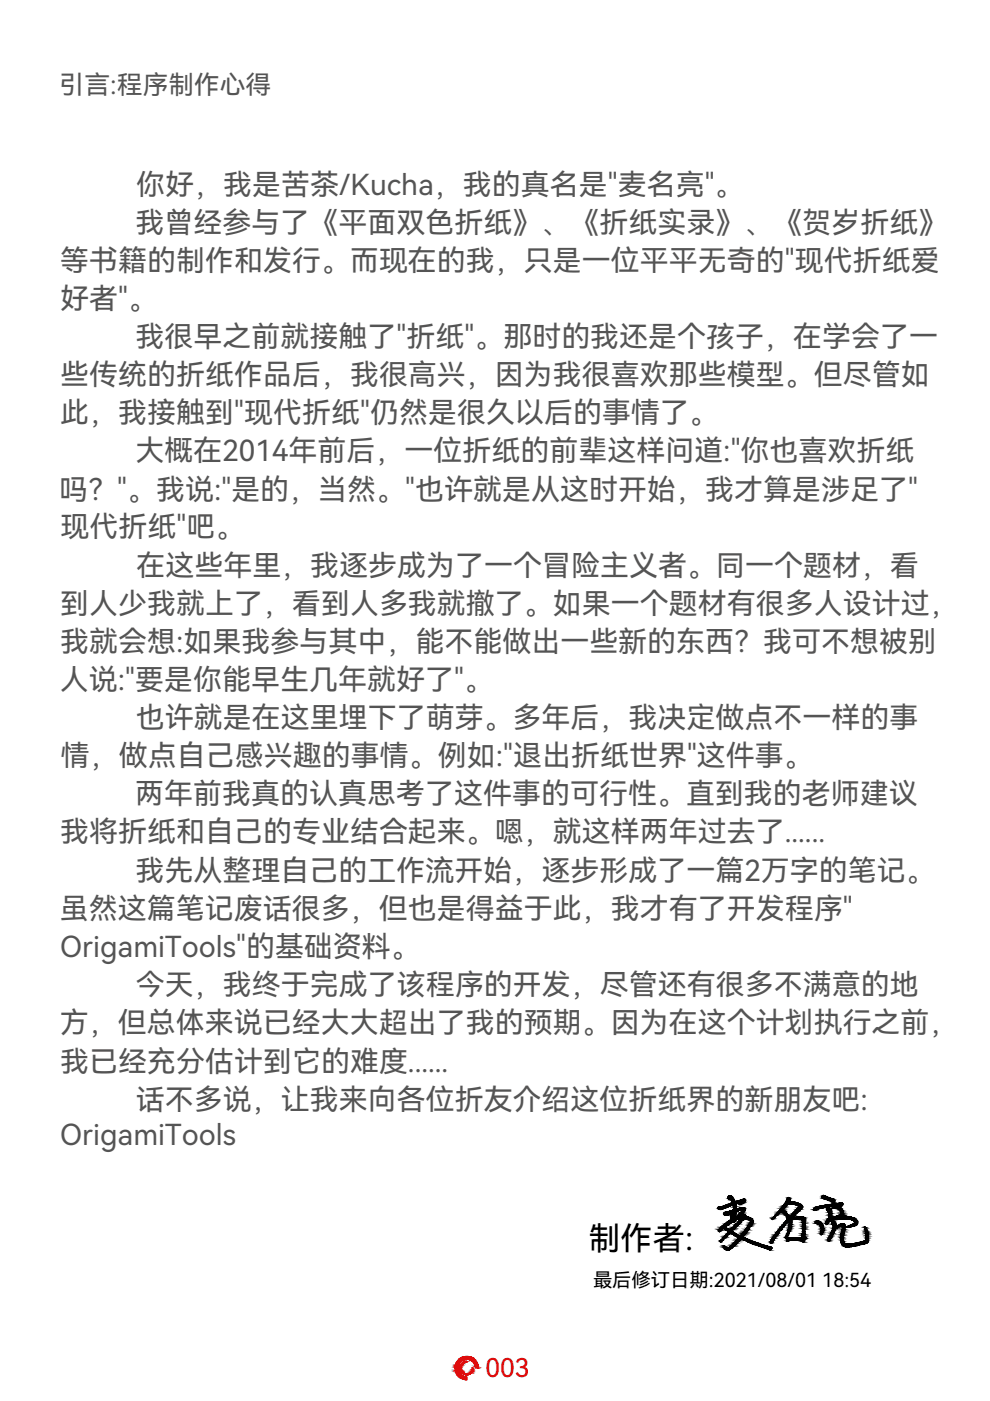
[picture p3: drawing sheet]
<svg xmlns="http://www.w3.org/2000/svg" width="210mm" height="297mm" viewBox="0 0 210 297" stroke-linecap="round" stroke-linejoin="round" font-family="sans-serif">
<defs><g id="words">
<text font-size="6.8" x="124.8" y="265">制作者:</text>
<g font-size="6.1" fill="#545454">
<text x="28.9" y="41.3">你好，我是苦茶/Kucha，我的真名是&quot;麦名亮&quot;。</text>
<text x="28.7" y="49.4">我曾经参与了《平面双色折纸》、《折纸实录》、《贺岁折纸》</text>
<text x="12.7" y="57.5">等书籍的制作和发行。而现在的我，只是一位平平无奇的&quot;现代折纸爱</text>
<text x="12.8" y="65.5">好者&quot;。</text>
<text x="28.7" y="73.6">我很早之前就接触了&quot;折纸&quot;。那时的我还是个孩子，在学会了一</text>
<text x="12.7" y="81.6">些传统的折纸作品后，我很高兴，因为我很喜欢那些模型。但尽管如</text>
<text x="12.8" y="89.7">此，我接触到&quot;现代折纸&quot;仍然是很久以后的事情了。</text>
<text x="28.7" y="97.8">大概在2014年前后，一位折纸的前辈这样问道:&quot;你也喜欢折纸</text>
<text x="12.5" y="105.9">吗？&quot;。我说:&quot;是的，当然。&quot;也许就是从这时开始，我才算是涉足了&quot;</text>
<text x="12.8" y="113.9">现代折纸&quot;吧。</text>
<text x="28.9" y="122">在这些年里，我逐步成为了一个冒险主义者。同一个题材，看</text>
<text x="12.7" y="130.1">到人少我就上了，看到人多我就撤了。如果一个题材有很多人设计过，</text>
<text x="12.7" y="138.2">我就会想:如果我参与其中，能不能做出一些新的东西？我可不想被别</text>
<text x="12.7" y="146.3">人说:&quot;要是你能早生几年就好了&quot;。</text>
<text x="28.8" y="154.3">也许就是在这里埋下了萌芽。多年后，我决定做点不一样的事</text>
<text x="12.9" y="162.4">情，做点自己感兴趣的事情。例如:&quot;退出折纸世界&quot;这件事。</text>
<text x="28.7" y="170.5">两年前我真的认真思考了这件事的可行性。直到我的老师建议</text>
<text x="12.7" y="178.6">我将折纸和自己的专业结合起来。嗯，就这样两年过去了......</text>
<text x="28.7" y="186.7">我先从整理自己的工作流开始，逐步形成了一篇2万字的笔记。</text>
<text x="12.7" y="194.8">虽然这篇笔记废话很多，但也是得益于此，我才有了开发程序&quot;</text>
<text x="12.7" y="202.9">OrigamiTools&quot;的基础资料。</text>
<text x="28.8" y="211">今天，我终于完成了该程序的开发，尽管还有很多不满意的地</text>
<text x="12.7" y="219">方，但总体来说已经大大超出了我的预期。因为在这个计划执行之前，</text>
<text x="12.7" y="227.2">我已经充分估计到它的难度......</text>
<text x="28.8" y="235.3">话不多说，让我来向各位折友介绍这位折纸界的新朋友吧:</text>
<text x="12.7" y="242.8">OrigamiTools</text>
</g>
<text font-size="5.5" fill="#545454" x="12.4" y="20">引言:程序制作心得</text>
<text font-size="5.5" fill="#d00" x="103" y="292">003</text>
<text font-size="4.1" x="125.7" y="272.8">最后修订日期:2021/08/01 18:54</text>
</g></defs>
<!-- layer: 0 -->
<g fill="#000" stroke="#000" stroke-width=".21">
<path d="M152.4 255.8h.2zM152.7 256.4h.3zM153.4 257.4h1.8zM153.5 255.7h1.3zM153.7 257.7h.4zM154.6 255.3h1.5zM154.7 256.8h1.6zM154.5 253.5h.4zM154.9 255.1h1.4zM155.4 259.1h.1zM156.7 255.3h.4zM157.6 257.5h.1z"/>
<path d="M157.6 256h.2zM163.7 258.5h.1zM163.8 258.2h.4zM166.8 254.4h.8zM167.7 254.9h.6zM167.8 254.9h.3zM168.1 255.3h1.6zM168.9 255.5h1zM169.2 258.5h1.6zM169.2 258h.3zM174.5 253.5h.2zM175.2 255.5h3.4z"/>
<path d="M175.3 256.3h.8zM175.5 256.1h.2zM176 254.6h1zM176.4 256.2h.2zM176.4 256.2h.3zM176.4 259.7h.9zM176.5 255h.3zM176.5 259h.3zM176.9 255.8h1.1zM177.1 255.2h1.6zM177.5 255.7h.2zM177.7 259.9h1.5z"/>
<path d="M178.2 255.1h.4zM178.5 255.1h.1zM178.4 255.6h.2zM178.5 259.4h.1zM178.8 257.8h.3zM180.2 258.5h1.3zM181 258.9h.8zM152.4 261.1h.3zM152.7 263.1h.4zM152.7 263.3h.1zM153.5 264.1h.1zM153.7 260.5h.6z"/>
<path d="M153.8 260.3h.1zM155.6 263.6h.6zM157 262h.7zM158 260.8h.6zM158.5 263.3h1.4zM161.8 264.5h1.8zM161.9 264.5h1.8zM162.3 264.7h1.4zM162.4 264.7h1.3zM162.9 264.9h.6zM163.3 265h.1zM163.4 263.6h.2z"/>
<path d="M163.4 263.6h.1zM166.8 263.1h.2zM166.8 263.1l.1 .1zM167.2 262.5h3.8zM167.6 262.4h.3zM168.1 263h.1zM169.1 262.4h.2zM169.9 262.4h1zM170.2 263.3h.2zM174 261.8h.2zM175.6 263.1h.3zM176.2 261.4h.6z"/>
<path d="M177.2 260.5h.1zM179.5 260.2h.1zM179.6 264.4h.3zM182.5 263.3h1.5zM183.3 260.2h.2z"/>
<path d="M152.4 255.8h.3zM152.4 255.8h.3z"/>
<path d="M152.8 256.4h.1zM152.7 256.4h.2z"/>
<path d="M152.6 256.4h.4zM152.6 256.4h.4z"/>
<path d="M152.5 256.4h.5zM152.5 256.4h.5z"/>
<path d="M152.4 256.4h.6zM152.4 256.4h.6z"/>
<path d="M152.4 256.4h.7zM152.4 256.4h.6z"/>
<path d="M152.4 256.4h.8zM152.4 256.4h.7z"/>
<path d="M152.3 256.3h.9zM152.3 256.3l.9 .1z"/>
<path d="M152.2 256.3h1.2zM152.2 256.3h1z"/>
<path d="M152.2 256.2h1.3zM152.2 256.2l1.2 .1z"/>
<path d="M152.2 256.1h1.5zM152.2 256.1h1.6z"/>
<path d="M152.2 256.1h1.5zM152.2 256.1l1.3 .1z"/>
<path d="M153.7 257.7h.2zM153.7 257.7h.2z"/>
<path d="M152.2 256.1h1.7zM152.2 256.1h1.6z"/>
<path d="M153 260h1zM153 260l.8 .1z"/>
<path d="M152.2 256h1.8zM152.2 256h1.9z"/>
<path d="M152.2 256h1.8zM152.2 256l1.7 .1z"/>
<path d="M153 260h1zM153 260h1z"/>
<path d="M152.2 256h1.9zM152.2 256h1.9z"/>
<path d="M152.2 256h1.9zM152.2 256h1.9z"/>
<path d="M153.2 259.9h.9zM153 260h1z"/>
<path d="M153.6 257.6h.7zM153.6 257.6l.5 .1z"/>
<path d="M153.6 257.6h.7zM153.6 257.6h.7z"/>
<path d="M153.3 259.8l.8 .1 .2-.1zM153.3 259.8l.8 .1h-.9z"/>
<path d="M152.4 255.8l1.7 .2 .3-.2zM152.4 255.8l1.7 .2h-1.9z"/>
<path d="M152.4 255.8h2zM152.4 255.8h2z"/>
<path d="M152.8 255.8h1.7zM152.7 255.8h1.8z"/>
<path d="M152.7 255.8h1.8zM152.7 255.8h1.7z"/>
<path d="M153.5 257.5h1zM153.5 257.5h1z"/>
<path d="M153.5 257.5h1zM153.5 257.5l.8 .1z"/>
<path d="M153.1 255.8h1.5zM152.8 255.8h1.7z"/>
<path d="M153.5 257.5h1.1zM153.5 257.5h1z"/>
<path d="M153.2 255.8h1.4zM153.1 255.8h1.5z"/>
<path d="M153.5 257.5h1.1zM153.5 257.5h1.2z"/>
<path d="M153.5 257.5h1.1zM153.5 257.5h1.1z"/>
<path d="M153.3 255.8h1.4zM153.2 255.8h1.4z"/>
<path d="M153.6 259.5l.7 .3 .4-.3zM153.3 259.8l.3-.3 .7 .3z"/>
<path d="M153.4 255.7h1.3zM153.4 255.7l1.3 .1z"/>
<path d="M153.7 259.5h1zM153.6 259.5h1.1z"/>
<path d="M154.5 254.2h.3zM154.5 254.2h.2z"/>
<path d="M153.4 255.7h1.4zM153.4 255.7h1.3z"/>
<path d="M154.5 253.5l.4 .1zM154.5 253.5l.4 .1z"/>
<path d="M154.4 254.2h.5zM154.4 254.2h.4z"/>
<path d="M154.5 253.6h.4zM154.5 253.6h.4z"/>
<path d="M153.9 259.4l.8 .1 .2-.1zM153.7 259.5l.2-.1 .8 .1z"/>
<path d="M154.5 253.6h.6zM154.5 253.6h.6z"/>
<path d="M155 258.4h2.9zM155 258.4h2.9z"/>
<path d="M155 258.4h1.7zM155 258.4h1.7z"/>
<path d="M154.5 253.6h.6zM154.5 253.6h.6z"/>
<path d="M153.7 255.6l1.1 .1 .3-.1zM153.5 255.7l.2-.1 1.1 .1zM153.4 255.7h1.4z"/>
<path d="M154 259.2l.9 .2 .2-.2zM153.9 259.4l.1-.2 .9 .2z"/>
<path d="M154.4 253.6h.8zM154.4 253.6h.8z"/>
<path d="M154.4 253.6l.8 .1zM154.4 253.6l.8 .1zM154.4 253.7h.8zM154.4 253.7h.8z"/>
<path d="M153.8 255.6h1.4zM153.7 255.6h1.4z"/>
<path d="M153.5 257.4l1.7 .1zM153.5 257.4l1.7 .1z"/>
<path d="M153.5 257.5h1.7zM153.5 257.5h1.7z"/>
<path d="M154.1 259.2h1.1zM154 259.2h1.1zM154 259.2h1.1zM154 259.2h1.1z"/>
<path d="M154.4 253.7l.9 .1zM154.4 253.7l.9 .1z"/>
<path d="M153.4 257.4h1.8zM153.4 257.4h1.8zM153.4 257.4h1.8z"/>
<path d="M154.7 257.5l.5 .1zM154.7 257.5l.5 .1zM154.8 257.6h.4zM154.8 257.6h.4z"/>
<path d="M154.8 257.6l.5 .1zM154.8 257.6l.5 .1z"/>
<path d="M153.9 255.6h1.4zM153.9 255.6h1.5z"/>
<path d="M153.9 255.6h1.4zM153.8 255.6h1.4z"/>
<path d="M153.4 257.3h1.9zM153.4 257.3l1.8 .1z"/>
<path d="M154.9 257.7l.4 .1zM154.9 257.7l.4 .1z"/>
<path d="M154.3 253.8h1zM154.3 253.8h1z"/>
<path d="M154.3 253.8l1.1 .1zM154.3 253.8l1.1 .1z"/>
<path d="M154.9 257.8h.5zM154.9 257.8h.5z"/>
<path d="M154.2 259.1h1.1zM154.1 259.2h1.1z"/>
<path d="M153.4 257.3h2zM153.4 257.3h1.9z"/>
<path d="M154.9 257.8h.5zM154.9 257.8h.5z"/>
<path d="M154.9 257.8l.5 .1zM154.9 257.8l.5 .1z"/>
<path d="M155.4 259.1h.3zM155.4 259.1h.3z"/>
<path d="M154.2 259.1h1.2zM154.2 259.1h1.1z"/>
<path d="M154.3 253.9h1.1zM154.3 253.9h1.1z"/>
<path d="M154.3 253.9l1.1 .1v-.1zM154.3 253.9l1.1 .1h-1.1zM154.3 254h1.1zM154.3 254h1.1z"/>
<path d="M153.5 257.3h1.9zM153.4 257.3h2z"/>
<path d="M154.9 257.9l.5 .1zM154.9 257.9l.5 .1z"/>
<path d="M154.3 254l1.2 .1zM154.3 254l1.2 .1zM154.3 254.1h1.2zM154.3 254.1h1.2z"/>
<path d="M154.9 258l.6 .1zM154.9 258l.6 .1z"/>
<path d="M154.3 254.1l1.2 .1zM154.3 254.1l1.2 .1zM154.4 254.2h1.1zM154.4 254.2h1.1z"/>
<path d="M153.5 257.2h2zM153.5 257.2l1.9 .1z"/>
<path d="M154.4 254.2h1.1zM154.4 254.2h1.1z"/>
<path d="M154.4 254.2h1.1zM154.4 254.2h1.1z"/>
<path d="M154.9 254.2h.7zM154.9 254.2h.7z"/>
<path d="M155.5 256.4h2.5zM155.5 256.4h2.5zM155.5 256.4h2.5zM155.5 256.4h2.5z"/>
<path d="M155.5 258h.5zM155.5 258h.5z"/>
<path d="M155.5 258h.6zM155.5 258h.6z"/>
<path d="M154.9 258.1h.6zM154.9 258.1h.6z"/>
<path d="M154.9 254.2h.7zM154.9 254.2h.7z"/>
<path d="M154.9 254.2l.7 .1zM154.9 254.2l.7 .1z"/>
<path d="M155 254.3l.6 .1zM155 254.3l.6 .1z"/>
<path d="M155 254.4l.7 .1zM155 254.4l.7 .1z"/>
<path d="M155.4 259.1h.2zM155.4 259.1h.2zM155.4 259.1h.2zM155.4 259.1h.3z"/>
<path d="M155.4 259.1h.2zM155.4 259.1h.1z"/>
<path d="M155 254.5h.7zM155 254.5h.7z"/>
<path d="M155.1 254.5h.6zM155.1 254.5h.6z"/>
<path d="M155.1 254.5h.6zM155.1 254.5h.6z"/>
<path d="M154.3 259.1h1.4zM154.3 259.1h1.4z"/>
<path d="M155.1 254.5l.7 .2-.1-.2zM155.1 254.5l.7 .2h-.6zM155.2 254.7h.6zM155.2 254.7h.6z"/>
<path d="M154.3 259h1.5zM154.3 259h1.5z"/>
<path d="M154.3 259h1.5zM154.3 259.1h1.4z"/>
<path d="M155.2 254.7h.7zM155.2 254.7h.7z"/>
<path d="M154.6 258.8l1.2 .1zM154.6 258.8l1.2 .1z"/>
<path d="M154.6 258.9h1.2zM154.6 258.9h1.2z"/>
<path d="M154.5 258.9h1.3zM154.3 259h1.5z"/>
<path d="M154.7 258.8h1.2zM154.7 258.8h1.2z"/>
<path d="M154.6 258.8h1.3zM154.6 258.8h1.2z"/>
<path d="M154.7 258.7h1.2zM154.7 258.7l1.2 .1z"/>
<path d="M155.5 257.8h.5zM155.5 257.8h.5z"/>
<path d="M155.5 257.8l.5 .1zM155.5 257.8l.5 .1z"/>
<path d="M155.5 257.9h.5zM155.5 257.9h.5z"/>
<path d="M155.5 257.9l.5 .1zM155.5 257.9l.5 .1z"/>
<path d="M155.5 258h.5zM155.5 258h.5z"/>
<path d="M155.5 256.2l.6 .1zM155.5 256.2l.6 .1zM155.5 256.3h.6zM155.5 256.3h.6z"/>
<path d="M155.5 257.3h.5zM155.5 257.3h.5z"/>
<path d="M155.6 257.3l.4 .1zM155.6 257.3l.4 .1zM155.6 257.4h.4zM155.6 257.4h.4z"/>
<path d="M155.6 257.4l.4 .1zM155.6 257.4l.4 .1z"/>
<path d="M155.6 257.5l.4 .3v-.3zM155.6 257.5l.4 .3h-.5z"/>
<path d="M154.9 258.6h1.1zM154.9 258.6h1.2z"/>
<path d="M154.9 258.6h1.1zM154.7 258.7h1.2z"/>
<path d="M154.6 255.3h1.5zM154.3 255.3h1.8z"/>
<path d="M154.3 255.3l1.8 .1zM154.2 255.4h1.9z"/>
<path d="M154.2 255.4l1.9 .2v-.2zM153.9 255.6l.3-.2 1.9 .2z"/>
<path d="M155.4 255.6h.7zM155.4 255.6h.7zM155.4 255.6h.7zM155.4 255.6h.7z"/>
<path d="M155.4 255.6l.7 .1zM155.4 255.6l.7 .1z"/>
<path d="M155.5 255.7l.6 .1v-.1zM155.5 255.7l.6 .1h-.6z"/>
<path d="M155.5 255.8h.6zM155.5 255.8h.6z"/>
<path d="M155.5 255.8l.6 .1zM155.5 255.8l.6 .1z"/>
<path d="M155.5 255.9l.6 .1zM155.5 255.9l.6 .1z"/>
<path d="M155.5 256l.6 .1zM155.5 256l.6 .1z"/>
<path d="M155.5 256.1l.5 .1 .1-.1zM155.5 256.1l.5 .1h-.5z"/>
<path d="M153.8 257l2.3 .1zM153.7 257.1h2.4z"/>
<path d="M153.7 257.1h2.4zM153.6 257.1h2.5z"/>
<path d="M153.6 257.1l2.5 .1zM153.6 257.1l2.5 .1h-2.6z"/>
<path d="M153.5 257.2h2.6zM153.5 257.2h2.6z"/>
<path d="M155.5 257.2h.6zM155.5 257.2l.5 .1z"/>
<path d="M155.5 258h.6zM155.5 258h.6z"/>
<path d="M155.5 256.3h.7zM155.5 256.3h.7z"/>
<path d="M154 256.9h2.1zM153.8 256.9h2.3z"/>
<path d="M153.8 256.9h2.3zM153.8 256.9l2.3 .1z"/>
<path d="M154.8 255.2h1.4zM154.6 255.3h1.5zM154.6 255.3h1.5z"/>
<path d="M154.1 256.9h2.1zM154 256.9h2.1z"/>
<path d="M155 258.6h1.2zM154.9 258.6h1.2z"/>
<path d="M154.9 255.1h1.3zM154.9 255.1h1.4z"/>
<path d="M154.9 255.1h1.3zM154.8 255.2h1.4z"/>
<path d="M154.3 256.9h1.9zM154.1 256.9h2.1zM154.1 256.9h2.1zM154.1 256.9h2.1z"/>
<path d="M155 258.6h1.2zM155 258.6h1.2z"/>
<path d="M155.5 260h.7zM155.5 260h.7z"/>
<path d="M154.4 256.9h1.9zM154.3 256.9h1.9z"/>
<path d="M155 258.5h1.3zM155 258.5h1.3z"/>
<path d="M155 258.5h1.3zM155 258.5l1.2 .1zM155 258.6h1.2zM155 258.6h1.2z"/>
<path d="M155.6 260h.7zM155.5 260h.7z"/>
<path d="M154.6 256.8h1.7zM154.4 256.9h1.9z"/>
<path d="M156.3 257.8h1.9zM156.3 257.8h1.9z"/>
<path d="M154.6 256.8h1.7zM154.6 256.8h1.7z"/>
<path d="M155.7 259.9h.6zM155.7 259.9l.6 .1h-.7z"/>
<path d="M154.8 256.8h1.6zM154.8 256.8h1.6z"/>
<path d="M154.8 256.8h1.6zM154.7 256.8h1.7z"/>
<path d="M154.7 256.8h1.7zM154.7 256.8h1.6zM154.6 256.8h1.7z"/>
<path d="M155.1 255.1h1.4zM154.9 255.1h1.4zM154.9 255.1h1.4z"/>
<path d="M154.9 256.7h1.6zM154.8 256.8h1.6z"/>
<path d="M155.8 259.7l.5 .2 .2-.2zM155.8 259.7l.5 .2h-.6z"/>
<path d="M154.9 256.7h1.6zM154.9 256.7h1.6z"/>
<path d="M155 258.4h1.5zM155 258.4h1.6z"/>
<path d="M155 258.4h1.5zM155 258.4l1.3 .1z"/>
<path d="M155.8 259.7h.7zM155.8 259.7h.7z"/>
<path d="M155 256.7h1.6zM154.9 256.7h1.6z"/>
<path d="M155.9 259.7h.7zM155.9 259.7h.6h-.7z"/>
<path d="M155.1 256.7h1.5zM155 256.7h1.6z"/>
<path d="M156 259.6h.6zM156 259.6h.6z"/>
<path d="M155.9 259.6h.7zM155.9 259.6l.7 .1z"/>
<path d="M155.2 256.7h1.5zM155.1 256.7h1.5z"/>
<path d="M156.7 258.4h1.2zM156.7 258.4h1.2z"/>
<path d="M155 258.4h1.7zM155 258.4h1.6z"/>
<path d="M155.2 255h1.5zM155.2 255h1.6z"/>
<path d="M155.2 255h1.5zM155.1 255.1h1.4z"/>
<path d="M155.2 256.7h1.5zM155.2 256.7h1.5z"/>
<path d="M156 259.5h.7zM156 259.5h.7z"/>
<path d="M156 259.5h.7zM156 259.6h.6z"/>
<path d="M155.3 256.6h1.5zM155.2 256.7h1.5z"/>
<path d="M156.8 258.6h.9zM156.8 258.6h.9z"/>
<path d="M155.3 256.6h1.6zM155.3 256.6h1.6z"/>
<path d="M155.3 256.6h1.6zM155.3 256.6h1.5z"/>
<path d="M156.2 259.4l.5 .1 .2-.1zM156 259.5l.2-.1 .5 .1z"/>
<path d="M156.8 255.4h.1zM156.7 255.3l.2 .1z"/>
<path d="M155.4 256.6h1.5zM155.3 256.6h1.6z"/>
<path d="M155.2 255h1.8zM155.2 255h1.6z"/>
<path d="M157 255h.8zM157 255h.8z"/>
<path d="M155.4 256.6h1.6zM155.4 256.6h1.5z"/>
<path d="M155.4 256.6h1.6zM155.4 256.6h1.6z"/>
<path d="M156.8 255.3h.3zM156.7 255.3h.4z"/>
<path d="M156.8 255.3h.3zM156.8 255.3h.3z"/>
<path d="M157.1 256.9h.7zM157.1 256.9h.7z"/>
<path d="M156.4 259.1l.5 .3 .2-.3zM156.4 259.1l.5 .3h-.7z"/>
<path d="M155.5 256.5h1.7zM155.5 256.5h1.7z"/>
<path d="M155.5 256.5h1.7zM155.5 256.5l1.5 .1z"/>
<path d="M155.5 256.5h1.7zM155.5 256.5h1.8z"/>
<path d="M155.5 256.5h1.8zM155.5 256.5h1.8z"/>
<path d="M157.3 256.5h.7zM157.3 256.5h.7z"/>
<path d="M157.3 256.5h.7zM157.3 256.5h.7z"/>
<path d="M156.6 257.5h.7zM156.6 257.5h.7z"/>
<path d="M156.6 257.5l.8 .1zM156.6 257.5l.8 .1h-.9z"/>
<path d="M156.8 255.2l.3 .1 .3-.1zM156.8 255.2l.3 .1h-.3z"/>
<path d="M156.7 257.4h.7zM156.7 257.4h.7z"/>
<path d="M156.7 257.4h.7zM156.6 257.5h.7z"/>
<path d="M156.8 257.3h.6zM156.7 257.4h.7z"/>
<path d="M156.8 257.3h.7zM156.8 257.3h.6z"/>
<path d="M156.7 258.8l.4 .3 .4-.3zM156.7 258.8l.4 .3h-.7z"/>
<path d="M157.5 254.3h.5zM157.5 254.3h.5zM157.5 254.3h.5z"/>
<path d="M156.9 257.2h.6zM156.8 257.3h.7z"/>
<path d="M156.8 258.7h.8zM156.8 258.7l.7 .1z"/>
<path d="M156.9 255l.5 .2 .2-.2zM156.9 255l.5 .2h-.6z"/>
<path d="M156.8 258.6l.8 .1zM156.8 258.6l.8 .1z"/>
<path d="M156.8 258.7h.8zM156.8 258.7h.8z"/>
<path d="M156.9 255h.7zM156.9 255h.7z"/>
<path d="M157 257.1h.6zM157 257.1h.6z"/>
<path d="M157 257.1l.5 .1 .1-.1zM157 257.1l.5 .1h-.6z"/>
<path d="M156.8 258.6h.8zM156.8 258.6h.8z"/>
<path d="M156.8 258.6h.9zM156.8 258.6h.8z"/>
<path d="M157.1 257h.6zM157.1 257l.5 .1h-.6z"/>
<path d="M157.6 257.5h.3zM157.5 257.5h.4z"/>
<path d="M157 255h.8zM157 255h.8z"/>
<path d="M157 255h.8zM157 255h.6z"/>
<path d="M157.1 256.9h.7zM157.1 256.9l.6 .1z"/>
<path d="M156.9 258.5h.9zM156.9 258.5l.8 .1z"/>
<path d="M157.6 256h.2zM157.4 256h.4z"/>
<path d="M157.4 256l.4 .1zM157.2 256.1h.6z"/>
<path d="M157.2 256.1h.7zM157.1 256.1h.8z"/>
<path d="M156.8 258.4h1zM156.8 258.4l1 .1z"/>
<path d="M157.1 256.1h.8zM156.8 256.1h1.1z"/>
<path d="M156.8 258.4h1.1zM156.8 258.4h1z"/>
<path d="M157.8 254.2h.1zM157.7 254.2h.2z"/>
<path d="M155.3 254.9h2.6zM155.3 254.9l2.5 .1z"/>
<path d="M157.3 256.8l.5 .1 .1-.1zM157.3 256.8l.5 .1h-.7z"/>
<path d="M157.5 257.5h.5zM157.4 257.5h.6z"/>
<path d="M155 258.4h2.9zM155 258.4h2.9z"/>
<path d="M156.7 258.4h1.2zM156.7 258.4h1.2z"/>
<path d="M157.7 254.2h.2zM157.6 254.2h.3z"/>
<path d="M157.6 254.2l.4 .1zM157.5 254.3h.5zM157.5 254.3h.5z"/>
<path d="M156.8 256.1h1.2zM156.7 256.1h1.3z"/>
<path d="M157.4 256.7h.5zM157.4 256.7l.5 .1z"/>
<path d="M157.5 254.3h.5zM157.5 254.3h.5z"/>
<path d="M155.2 254.7l2.8 .1zM155.2 254.7l2.8 .1zM155.2 254.8h2.8zM155.2 254.8h2.8z"/>
<path d="M155.2 254.8l2.7 .1 .1-.1zM155.2 254.8l2.7 .1h-2.6zM155.3 254.9h2.6zM155.3 254.9h2.6z"/>
<path d="M156.7 256.1l1.3 .1zM156.5 256.2h1.5z"/>
<path d="M156.5 256.2l1.5 .1zM156.4 256.3h1.6z"/>
<path d="M157.4 256.5l.6 .1zM157.4 256.5l.6 .1z"/>
<path d="M157.4 256.6h.6zM157.4 256.6h.6z"/>
<path d="M157.4 256.6h.6zM157.4 256.6l.5 .1z"/>
<path d="M157.4 257.5l.6 .1zM157.4 257.5l.6 .1z"/>
<path d="M156.5 257.6h1.5zM156.5 257.6h1.5z"/>
<path d="M157.4 254.3l.6 .1zM157.3 254.4h.7z"/>
<path d="M157.3 254.4l.8 .1zM157 254.5h1.1z"/>
<path d="M156.2 254.7h1.8zM156 254.7h2z"/>
<path d="M156 254.7h2zM156 254.7h2z"/>
<path d="M156 254.7h2zM155.9 254.7h2.1z"/>
<path d="M156.4 256.3h1.6zM156.3 256.3h1.7z"/>
<path d="M156.3 256.3h1.7zM156.2 256.3h1.8z"/>
<path d="M155.5 256.3l2.5 .1zM155.5 256.3l2.5 .1z"/>
<path d="M155.5 256.4h2.5zM155.5 256.4h2.5z"/>
<path d="M155.5 256.4l2.5 .1zM155.5 256.4l2.5 .1z"/>
<path d="M157.3 256.5h.7zM157.3 256.5h.7z"/>
<path d="M156.5 257.6l1.6 .1zM156.5 257.6l1.6 .1z"/>
<path d="M157 254.5l1.1 .1v-.1zM156.6 254.6l.4-.1 1.1 .1z"/>
<path d="M156.6 254.6h1.5zM156.4 254.6h1.7z"/>
<path d="M156.4 254.6h1.7zM156.2 254.7h1.8z"/>
<path d="M158.1 258.4h1.3zM158.1 258.4h1.3z"/>
<path d="M156.5 257.7l1.7 .1-.1-.1zM156.3 257.8l.2-.1 1.7 .1z"/>
<path d="M156.3 257.8l2 .1zM156.3 257.8l2 .1h-2.1z"/>
<path d="M156.2 257.9l2.2 .1zM156.2 257.9l2.2 .1z"/>
<path d="M156.2 258h2.3zM156.2 258h2.3z"/>
<path d="M156.2 258h2.4zM156.2 258h2.4z"/>
<path d="M156.1 258h2.5zM156.1 258h2.5z"/>
<path d="M155.5 258l3.3 .1zM155.5 258l3.3 .1z"/>
<path d="M154.9 258.1l4.1 .1zM154.9 258.1l4.1 .1z"/>
<path d="M154.9 258.2l4.3 .1zM154.9 258.2l4.3 .1zM155 258.3h4.2zM155 258.3h4.2z"/>
<path d="M159 258.8h.7zM159 258.8h.7z"/>
<path d="M155 258.3h4.3zM155 258.3h4.3z"/>
<path d="M158.5 260l.4 .4 .3-.4zM158.5 260l.4 .4h-.7z"/>
<path d="M155 258.3h4.3zM155 258.3h4.3z"/>
<path d="M155 258.3l4.3 .1zM155 258.3l4.3 .1z"/>
<path d="M157.9 258.4h1.5zM157.9 258.4h1.5z"/>
<path d="M158.6 259.8l.6 .2 .1-.2zM158.6 259.8l.6 .2h-.7z"/>
<path d="M158.1 258.4h1.3zM158.1 258.4h1.3z"/>
<path d="M158.1 258.4h1.3zM158.1 258.4h1.3z"/>
<path d="M158.2 258.4h1.3zM158.2 258.4h1.3z"/>
<path d="M158.7 259.7l.6 .1 .1-.1zM158.7 259.7l.6 .1h-.7z"/>
<path d="M158.2 258.4l1.3 .1zM158.2 258.4l1.3 .1zM158.3 258.5h1.2zM158.3 258.5h1.2z"/>
<path d="M158.3 258.5l1.3 .1zM158.3 258.5l1.3 .1z"/>
<path d="M158.8 259.6h.7zM158.8 259.6l.6 .1z"/>
<path d="M158.8 259.6h.7zM158.8 259.6h.7z"/>
<path d="M158.5 258.6h1.1zM158.5 258.6h1.1z"/>
<path d="M158.5 258.6l1.1 .1v-.1zM158.5 258.6l1.1 .1h-.8z"/>
<path d="M159 259.3l.6 .1zM159 259.3l.6 .1z"/>
<path d="M158.9 259.4l.6 .2 .1-.2zM158.9 259.4l.6 .2h-.7zM158.8 259.6h.7zM158.8 259.6h.7z"/>
<path d="M158.8 258.7l.8 .1zM158.8 258.7l.8 .1z"/>
<path d="M159 258.8h.7zM159 258.8h.7z"/>
<path d="M159 258.8l.7 .1zM159 258.8l.7 .1z"/>
<path d="M159 258.9h.7zM159 258.9h.7z"/>
<path d="M159.1 258.9l.6 .1zM159.1 258.9l.6 .1z"/>
<path d="M159.1 259l.6 .1zM159.1 259l.6 .1z"/>
<path d="M159.1 259.1l.6 .1zM159.1 259.1l.6 .1zM159 259.2h.7zM159 259.2h.7z"/>
<path d="M159 259.2l.6 .1 .1-.1zM159 259.2l.6 .1h-.6z"/>
<path d="M163.7 258.5h.1zM163.7 258.5h.1z"/>
<path d="M163.6 258.4h.4zM163.6 258.4l.2 .1z"/>
<path d="M163.7 258.3h.4zM163.7 258.3l.3 .1h-.4zM163.6 258.4h.4zM163.6 258.4h.4z"/>
<path d="M163.8 258.2h.4zM163.8 258.2l.3 .1h-.4z"/>
<path d="M163.9 258.1l.3 .1 .1-.1zM163.9 258.1l.3 .1h-.4zM163.8 258.2h.4z"/>
<path d="M164.3 257.7v.4l.5-.4zM164.3 257.7v.4h-.4z"/>
<path d="M164.3 257.6h.5zM164.3 257.6l.5 .1z"/>
<path d="M164.5 257.5l.3 .1 .3-.1zM164.5 257.5l.3 .1h-.5z"/>
<path d="M164.6 257.4h.5zM164.5 257.5h.6z"/>
<path d="M164.7 257.2l.4 .2 .2-.2zM164.7 257.2l.4 .2h-.5z"/>
<path d="M165.4 256.5h.7zM165.4 256.5h.7z"/>
<path d="M164.8 257.2h.6zM164.8 257.2h.5h-.6z"/>
<path d="M164.9 257l.5 .2 .1-.2zM164.9 257l.5 .2h-.6z"/>
<path d="M164.9 257h.6zM164.9 257h.6z"/>
<path d="M164.9 257h.7zM164.9 257h.8z"/>
<path d="M164.9 257h.7zM164.9 257h.6z"/>
<path d="M165.7 257h1zM165.7 257h1z"/>
<path d="M165.4 256.4l.7 .1zM165.4 256.4l.7 .1z"/>
<path d="M165.4 256.5l.7 .1zM165.4 256.5l.7 .1z"/>
<path d="M165.3 256.6h.9zM165.3 256.6h.9z"/>
<path d="M165.3 256.6l1 .1zM165.3 256.6l1 .1zM165.2 256.7h1.1zM165.2 256.7h1.1z"/>
<path d="M165.5 256.3l.6 .1 .1-.1zM165.5 256.3l.6 .1h-.7z"/>
<path d="M165.6 256.2h.6zM165.6 256.2l.6 .1z"/>
<path d="M165.2 256.7h1.1zM165.2 256.7h1.1z"/>
<path d="M165.2 256.7h1.2zM165.2 256.7h1.2zM165.2 256.7h1.2zM165.2 256.7h1.2z"/>
<path d="M165.7 256.1l.5 .1 .2-.1zM165.7 256.1l.5 .1h-.6z"/>
<path d="M165.2 256.7h1.2zM165.2 256.7h1.2z"/>
<path d="M165.2 256.7l1.3 .1zM165.2 256.7l1.3 .1zM165.1 256.8h1.4zM165.1 256.8h1.4z"/>
<path d="M165.8 256h.7zM165.8 256l.6 .1h-.7z"/>
<path d="M165.1 256.8l1.5 .1zM165.1 256.9h1.5z"/>
<path d="M165.9 259.7l.3 .3 .3-.3zM165.9 259.7l.3 .3h-.6z"/>
<path d="M165.9 255.8l.6 .2 .1-.2zM165.9 255.8l.6 .2h-.7z"/>
<path d="M165.1 256.9h1.5zM165.1 256.9h1.5z"/>
<path d="M166 255.8h.6zM166 255.8h.6h-.7z"/>
<path d="M165 256.9l1.7 .1zM165 256.9l1.7 .1h-1.8z"/>
<path d="M165.7 257h1zM165.7 257h1z"/>
<path d="M165.7 257l1 .1zM165.7 257l1 .1z"/>
<path d="M165.8 257.1h1zM165.8 257.1h1z"/>
<path d="M166.7 258h1.5zM166.7 258h1.5z"/>
<path d="M166.1 255.6l.5 .2 .2-.2zM166.1 255.6l.5 .2h-.6z"/>
<path d="M165.9 257.1h.9zM165.9 257.1h.9z"/>
<path d="M165.9 257.1l.9 .1v-.1zM165.9 257.1l.9 .1z"/>
<path d="M166.2 255.5h.6zM166.2 255.5l.6 .1h-.7z"/>
<path d="M166.1 257.2l.9 .3-.2-.3zM166.1 257.2l.9 .3h-.7z"/>
<path d="M166.8 258.5h1.9zM166.8 258.5h1.9z"/>
<path d="M166.2 259.3l.3 .4 .4-.4zM166.2 259.3l.3 .4h-.6z"/>
<path d="M166.2 255.4l.7 .1zM166.2 255.4l.7 .1z"/>
<path d="M166.2 255.5h.7zM166.2 255.5h.6z"/>
<path d="M166.3 257.5h.7zM166.3 257.5h.7z"/>
<path d="M166.3 259.2h.7zM166.3 259.2l.6 .1h-.7z"/>
<path d="M166.4 257.5l.7 .2-.1-.2zM166.4 257.5l.7 .2h-.6z"/>
<path d="M166.3 259.2h.7zM166.3 259.2h.7z"/>
<path d="M166.4 259.2h.6zM166.4 259.2h.6z"/>
<path d="M166.2 255.3h.9zM166.2 255.3l.7 .1z"/>
<path d="M166.5 257.7h.7zM166.5 257.7h.7z"/>
<path d="M166.4 259.1h.7zM166.4 259.1h.8z"/>
<path d="M166.4 259.1h.7zM166.4 259.1l.6 .1z"/>
<path d="M167 253.9h.3zM167 253.9h.3zM167 253.9h.3z"/>
<path d="M166.5 257.7l.8 .3-.1-.3zM166.5 257.7l.8 .3h-.6z"/>
<path d="M166.4 259.1h.8zM166.4 259.1h.8z"/>
<path d="M167.2 259.1h.7zM167.2 259.1h.7z"/>
<path d="M166.3 255.3h1zM166.3 255.3h1.1z"/>
<path d="M166.3 255.3h1zM166.3 255.3h.8z"/>
<path d="M167 253.9h.3zM167 253.9h.3z"/>
<path d="M166.7 258h.7zM166.7 258h.7z"/>
<path d="M167 253.9l.4 .1zM167 253.9l.4 .1z"/>
<path d="M166.6 254.9h.9zM166.6 254.9h.9z"/>
<path d="M166.6 254.8h.8zM166.6 254.8l.7 .1z"/>
<path d="M167 254h.4zM167 254h.4z"/>
<path d="M166.9 254l.6 .1zM166.9 254l.6 .1z"/>
<path d="M166.7 254.6l.7 .1zM166.7 254.6l.7 .1z"/>
<path d="M166.7 254.7l.7 .1v-.1zM166.7 254.7l.7 .1h-.8z"/>
<path d="M166.9 254.1l.6 .1zM166.9 254.1l.6 .1z"/>
<path d="M166.9 254.2h.7zM166.9 254.2h.7z"/>
<path d="M166.8 254.5l.6 .1 .1-.1zM166.8 254.5l.6 .1h-.7z"/>
<path d="M166.9 254.2h.7zM166.9 254.2h.7z"/>
<path d="M166.9 254.2l.7 .1zM166.9 254.2l.7 .1z"/>
<path d="M166.9 254.3h.7zM166.9 254.3h.7zM166.8 254.3h.8zM166.8 254.3h.8z"/>
<path d="M166.8 254.3l.8 .1zM166.8 254.3l.8 .1zM166.8 254.4h.8z"/>
<path d="M166.8 254.4h.8zM166.8 254.4h.8z"/>
<path d="M166.8 254.4h.8zM166.8 254.4l.7 .1z"/>
<path d="M166.3 255.3h1.4zM166.3 255.3h1.1z"/>
<path d="M166.8 258.4l1 .1zM166.8 258.4l1 .1z"/>
<path d="M166.8 258.3l1 .1zM166.8 258.3l1 .1z"/>
<path d="M166.8 258.4h1zM166.8 258.4h1z"/>
<path d="M167.3 259.9l.5 .1v-.1zM167.3 259.9l.5 .1h-.5zM167.3 260h.5zM167.3 260h.5z"/>
<path d="M166.8 258.3h1.1zM166.8 258.3h1z"/>
<path d="M166.8 258.7h1.1zM166.8 258.7h1.1z"/>
<path d="M166.8 258.7l1.1 .1zM166.8 258.7l1.1 .1h-1.2z"/>
<path d="M166.7 258.8l1.2 .1zM166.7 258.8l1.2 .1zM166.6 258.9h1.3zM166.6 258.9h1.3z"/>
<path d="M167.3 259.5l.6 .2v-.2zM167.3 259.5l.6 .2h-.6z"/>
<path d="M167.3 259.7l.5 .2 .1-.2zM167.3 259.7l.5 .2h-.5z"/>
<path d="M166.8 258.6h1.1zM166.8 258.6h1.1zM166.8 258.6h1.1zM166.8 258.6h1.2z"/>
<path d="M166.8 258.6h1.1zM166.8 258.6l1.1 .1z"/>
<path d="M166.6 258.9h1.3zM166.6 258.9h1.3z"/>
<path d="M166.6 258.9h1.3zM166.6 258.9h1.3z"/>
<path d="M166.5 258.9l1.4 .1zM166.5 258.9l1.4 .1z"/>
<path d="M166.5 259l1.4 .1v-.1zM166.5 259l1.4 .1h-1.5z"/>
<path d="M167.2 259.1l.7 .1zM167.2 259.1l.7 .1zM167.3 259.2h.6zM167.3 259.2h.6z"/>
<path d="M167.3 259.2h.6zM167.3 259.2h.6zM167.3 259.2h.6zM167.3 259.2h.6z"/>
<path d="M167.3 259.2l.6 .1zM167.3 259.2l.6 .1zM167.3 259.3h.6zM167.3 259.3h.6z"/>
<path d="M167.3 259.3l.6 .2v-.2zM167.3 259.3l.6 .2h-.6z"/>
<path d="M167.9 255.3h1.7zM167.9 255.3h1.7z"/>
<path d="M166.8 258.2h1.1zM166.8 258.2l1.1 .1z"/>
<path d="M166.8 258.2h1.2zM166.8 258.2h1.1z"/>
<path d="M166.8 258.1h1.3zM166.8 258.1l1.2 .1z"/>
<path d="M167.8 254.9h.4zM167.8 254.9h.4z"/>
<path d="M166.8 258h1.3zM166.8 258l1.3 .1z"/>
<path d="M168.1 257.2h.9zM168.1 257.2h.9z"/>
<path d="M166.7 258h1.4zM166.7 258h1.4z"/>
<path d="M166.7 258h1.5zM166.7 258h1.4z"/>
<path d="M167.8 254.9h.5zM167.7 254.9h.6z"/>
<path d="M167.4 257.9h.8zM167.4 257.9l.8 .1z"/>
<path d="M167.7 254.9h.6zM167.7 254.9h.6zM167.6 254.9h.7z"/>
<path d="M168.3 255.3h1.4zM168.3 255.3h1.4z"/>
<path d="M167.5 257.9h.8zM167.5 257.9h.8zM167.5 257.9h.8zM167.5 257.9h.8z"/>
<path d="M167.5 257.9h.8zM167.4 257.9h.8zM167.4 257.9h.8zM167.4 257.9h.8z"/>
<path d="M167.6 254.9h.8zM167.5 254.9h.9z"/>
<path d="M166.8 258.6h1.5zM166.8 258.6h1.2z"/>
<path d="M167.5 257.8h.9zM167.5 257.8l.8 .1z"/>
<path d="M167.5 254.9h1zM167.5 254.9h1z"/>
<path d="M166.6 254.9h1.9zM166.6 254.9h1.9z"/>
<path d="M166.6 254.9h2zM166.6 254.9h2zM166.6 254.9h2zM166.6 254.9h2z"/>
<path d="M166.6 254.9h2zM166.5 254.9h2.1z"/>
<path d="M167.7 257.6l.7 .2 .2-.2zM167.7 257.6l.7 .2h-.9z"/>
<path d="M166.8 258.5h1.9zM166.8 258.5l1.5 .1z"/>
<path d="M166.5 254.9h2.2zM166.5 254.9h2.2z"/>
<path d="M166.5 254.9l2.5 .1zM166.5 254.9l2.5 .1z"/>
<path d="M167.9 257.4l.7 .2 .2-.2zM167.9 257.4l.7 .2h-.9z"/>
<path d="M168.1 257.2l.7 .2 .2-.2zM168.1 257.2l.7 .2h-.9z"/>
<path d="M168.1 257.2h.9zM168.1 257.2h.9z"/>
<path d="M166.5 255h2.5zM166.5 255h2.5z"/>
<path d="M166.5 255l2.7 .1zM166.5 255l2.7 .1z"/>
<path d="M168.1 257.2h.9zM168.1 257.2h.9z"/>
<path d="M168.2 257.1h.9zM168.2 257.1l.8 .1h-.9z"/>
<path d="M166.5 255.1h2.8zM166.5 255.1h2.8z"/>
<path d="M169.2 256h1zM169.2 256h1z"/>
<path d="M168.3 256.9l.8 .2 .1-.2zM168.3 256.9l.8 .2h-.9z"/>
<path d="M168.4 256.9h.9zM168.3 256.9h.9z"/>
<path d="M166.4 255.1l3.1 .2-.2-.2zM166.4 255.1l3.1 .2h-3.2z"/>
<path d="M168.5 256.8l.8 .1 .1-.1zM168.5 256.8l.8 .1h-.9z"/>
<path d="M169.2 258h.4zM169.2 258h.4z"/>
<path d="M167.7 255.3h1.9zM167.7 255.3h1.9z"/>
<path d="M167.9 255.3h1.7zM167.9 255.3h1.7z"/>
<path d="M169.2 258h.6zM168.9 258h.9z"/>
<path d="M168.1 255.3h1.6zM168.1 255.3h1.6zM168.1 255.3h1.6z"/>
<path d="M168.2 255.3h1.5zM168.2 255.3h1.5z"/>
<path d="M168.3 255.3l1.4 .1zM168.3 255.3l1.4 .1z"/>
<path d="M168.4 255.4h1.4zM168.4 255.4h1.4z"/>
<path d="M168.7 256.5l.7 .3 .3-.3zM168.7 256.5l.7 .3h-.9zM168.5 256.8h.9zM168.5 256.8h.9z"/>
<path d="M168.5 255.4h1.3zM168.5 255.4h1.3z"/>
<path d="M168.8 256.5h1zM168.8 256.5h.9z"/>
<path d="M168.7 255.4l1.1 .1zM168.7 255.4l1.1 .1z"/>
<path d="M168.7 255.5h1.2zM168.7 255.5h1.2z"/>
<path d="M168.9 258h1.2zM168.8 258h1.3z"/>
<path d="M168.9 255.5h1zM168.9 255.5h1zM168.9 255.5h1z"/>
<path d="M168.9 256.4h1zM168.9 256.4l.9 .1h-1z"/>
<path d="M169 255.5h1zM169 255.5h1z"/>
<path d="M169 255.5l1 .1zM169 255.5l1 .1z"/>
<path d="M169.1 255.6h1zM169.1 255.6h1z"/>
<path d="M169.2 255.6l.9 .1zM169.2 255.6l.9 .1z"/>
<path d="M169.1 256.1l.8 .3 .2-.3zM169.1 256.1l.8 .3h-1z"/>
<path d="M168.8 258h1.4zM168.8 258h1.4z"/>
<path d="M169.2 255.7l.9 .1zM169.2 255.7l.9 .1z"/>
<path d="M169.3 255.8h.9zM169.3 255.8h.9zM169.3 255.8h.9zM169.3 255.8h.9zM169.3 255.8h.9zM169.3 255.8h.9z"/>
<path d="M169.2 256l.9 .1zM169.2 256.1h.9z"/>
<path d="M169.2 256.1h.9zM169.2 256.1h.9h-1zM169.1 256.1h1zM169.1 256.1h1z"/>
<path d="M169.3 255.8l.9 .2v-.2zM169.3 255.8l.9 .2h-1z"/>
<path d="M169.2 256h1zM169.2 256h.9z"/>
<path d="M168.8 258h1.5zM168.7 258h1.6z"/>
<path d="M168.7 258h1.6zM168.7 258h1.6z"/>
<path d="M168.7 258l1.8 .1zM168.7 258.1h1.8zM168.7 258.1h1.8zM168.7 258.1h1.8z"/>
<path d="M168.7 258.1l1.9 .1zM168.4 258.2h2.2z"/>
<path d="M168.4 258.2h2.2zM168.4 258.2h2.2z"/>
<path d="M168.4 258.2l2.3 .1zM168.2 258.3h2.5z"/>
<path d="M168.2 258.3h2.6zM168.1 258.3h2.7z"/>
<path d="M168.1 258.3h2.7zM168.1 258.3h2.7zM168.1 258.3h2.7zM168.1 258.3h2.7z"/>
<path d="M168.1 258.3l2.7 .1zM168 258.4h2.8z"/>
<path d="M168 258.4h2.8zM167.9 258.4h2.9z"/>
<path d="M167.9 258.4l2.9 .1zM167.9 258.4l2.9 .1z"/>
<path d="M170.1 258.9l.7 .2v-.2zM170.1 258.9l.7 .2h-.7z"/>
<path d="M170.1 259.1h.7zM170.1 259.1h.7z"/>
<path d="M170.1 259.1l.7 .1v-.1zM170.1 259.1l.7 .1h-.7z"/>
<path d="M170.1 259.2l.7 .2v-.2zM170.1 259.2l.7 .2h-.7zM170.1 259.4h.7zM170.1 259.4h.7z"/>
<path d="M170.1 259.4l.7 .1zM170.1 259.4l.7 .1z"/>
<path d="M170.1 259.5l.7 .1zM170.1 259.5l.7 .1z"/>
<path d="M170.1 259.6l.7 .1v-.1zM170.1 259.6l.7 .1h-.7z"/>
<path d="M170.1 259.7h.7zM170.1 259.7h.7z"/>
<path d="M170.1 259.7l.7 .2v-.2zM170.1 259.7l.7 .2h-.7z"/>
<path d="M170.1 259.9l.7 .1zM170.1 259.9l.7 .1z"/>
<path d="M170.1 260l.7 .2v-.2zM170.1 260l.7 .2h-.7z"/>
<path d="M166.8 258.5h4zM166.8 258.5h4zM166.8 258.5h4zM166.8 258.5h4z"/>
<path d="M166.8 258.5h4zM166.8 258.5h4z"/>
<path d="M168.7 258.5h2.1zM168.7 258.5h2.1z"/>
<path d="M168.8 258.5h2zM168.8 258.5h2zM169.2 258.5h1.6z"/>
<path d="M169.5 258.5l1.3 .1zM169.5 258.5l1.3 .1z"/>
<path d="M169.9 258.6h.9zM169.9 258.6h.9z"/>
<path d="M170 258.6l.8 .1zM170 258.6l.8 .1z"/>
<path d="M170.1 258.7l.7 .1zM170.1 258.7l.7 .1z"/>
<path d="M170.1 258.8l.7 .1v-.1zM170.1 258.8l.7 .1h-.7z"/>
<path d="M172.6 256.6h.2zM172.6 256.6h.2z"/>
<path d="M172.6 256.6h.2zM172.6 256.6h.3z"/>
<path d="M172.6 256.6h.2zM172.6 256.6h.2zM172.6 256.6h.2z"/>
<path d="M172.6 256.5h.5zM172.6 256.5l.3 .1zM172.6 256.6h.3zM172.6 256.6h.3z"/>
<path d="M172.6 256.4h.5zM172.6 256.4l.5 .1z"/>
<path d="M172.6 256.4h.6zM172.6 256.4h.7z"/>
<path d="M172.6 256.4h.6zM172.6 256.4h.5z"/>
<path d="M173.1 258.9h.3zM173.1 258.9h.3zM173.1 258.9h.3z"/>
<path d="M173.1 258.9h.6zM172.9 258.9h.8z"/>
<path d="M172.6 256.3h1zM172.6 256.3l.7 .1z"/>
<path d="M172.9 258.9h.8zM172.9 258.9h.8z"/>
<path d="M172.9 258.9l1 .2zM172.9 258.9l1 .2h-1.1z"/>
<path d="M172.6 256.2h1.3zM172.6 256.2h1.3z"/>
<path d="M172.6 256.2h1.3zM172.6 256.2l1 .1z"/>
<path d="M172.8 259.1h1.1zM172.8 259.1h1.1z"/>
<path d="M172.8 259.1l1.3 .1-.2-.1zM172.8 259.1l1.3 .1h-1.3z"/>
<path d="M172.6 256.1h1.5zM172.6 256.1l1.3 .1z"/>
<path d="M172.6 256.1h1.5zM172.6 256.1h1.6z"/>
<path d="M172.6 256.1h1.5zM172.6 256.1h1.5z"/>
<path d="M172.8 259.2l1.4 .1zM172.8 259.2l1.4 .1z"/>
<path d="M172.8 259.3l1.4 .1v-.1zM172.8 259.3l1.4 .1h-1.2z"/>
<path d="M173 259.4h1.3zM173 259.4h1.3z"/>
<path d="M172.6 256.1h1.7zM172.6 256.1h1.6z"/>
<path d="M173.1 259.4l1.2 .1zM173.1 259.4l1.2 .1z"/>
<path d="M173.3 259.5h1.1zM173.3 259.5h1.1z"/>
<path d="M173.4 259.5l1 .2v-.2zM173.4 259.5l1 .2zM173.7 259.7h.7zM173.7 259.7h.7z"/>
<path d="M173.7 259.7h.8zM173.7 259.7h.8z"/>
<path d="M172.7 256.1h1.8zM172.7 256.1h1.8zM172.7 256.1h1.8zM172.7 256.1h1.8z"/>
<path d="M172.7 256.1h1.8zM172.6 256.1h1.7z"/>
<path d="M173.7 259.7h.8zM173.7 259.7h.8z"/>
<path d="M173.8 259.7l.7 .1zM173.8 259.7l.7 .1z"/>
<path d="M173.8 259.8l.7 .1v-.1zM173.8 259.8l.7 .1h-.6z"/>
<path d="M173.9 259.9l.6 .1zM173.9 259.9l.6 .1z"/>
<path d="M173.9 260l.7 .1-.1-.1zM173.9 260l.7 .1h-.6z"/>
<path d="M174.5 253.5h.3zM174.4 253.5h.4z"/>
<path d="M172.8 256.1h1.9zM172.8 256.1h1.7z"/>
<path d="M174.4 253.5l.5 .1zM174.4 253.5l.5 .1z"/>
<path d="M174.3 253.6h.7zM174.3 253.6h.7z"/>
<path d="M172.8 256h2.2zM172.8 256l1.9 .1z"/>
<path d="M174.3 253.6l.9 .1zM174.3 253.6l.9 .1z"/>
<path d="M175.1 259.2h.5zM175.1 259.2h.5z"/>
<path d="M172.8 256h2.3zM172.8 256h2.2z"/>
<path d="M174.2 253.7l1.1 .1zM174.2 253.7l1.1 .1z"/>
<path d="M174.2 253.8l1.3 .1zM174.2 253.8l1.3 .1zM174.2 253.9h1.3zM174.2 253.9h1.3z"/>
<path d="M175.1 259.5h.3zM175.1 259.5l.2 .1z"/>
<path d="M175.1 259.4h.4zM175.1 259.4l.3 .1zM175.1 259.5h.3zM175.1 259.5h.3z"/>
<path d="M174.2 253.9h1.5zM174.2 253.9h1.5z"/>
<path d="M175.1 259.3l.5 .1zM175.1 259.3l.5 .1z"/>
<path d="M175.1 259.4h.5zM175.1 259.4h.4z"/>
<path d="M175.1 259.2h.5zM175.1 259.2l.5 .1z"/>
<path d="M175.5 256.1h.3zM175.5 256.1h.3z"/>
<path d="M175.7 257.5h.7zM175.7 257.5h.7z"/>
<path d="M174.3 253.9l1.6 .1zM174.3 253.9l1.6 .1z"/>
<path d="M173.1 255.9h2.6zM172.8 256h2.3z"/>
<path d="M175.5 256.1h.3zM175.5 256.1h.3z"/>
<path d="M175.4 256.1l.5 .1zM175.4 256.1l.5 .1h-.6z"/>
<path d="M175.2 259l.4 .2 .2-.2zM175.2 259l.4 .2h-.5z"/>
<path d="M174.3 254h1.8zM174.3 254h1.8z"/>
<path d="M175.2 258.9h.7zM175.2 258.9h.7z"/>
<path d="M175.2 258.9h.7zM175.2 258.9l.6 .1z"/>
<path d="M175.3 256.2l.7 .1zM175.3 256.2l.7 .1z"/>
<path d="M175.2 258.9h.7zM175.2 258.9h.8z"/>
<path d="M173.3 255.8h2.6zM173.1 255.9h2.6z"/>
<path d="M175.3 256.3h.8zM175.3 256.3h.8zM175.3 256.3h.8z"/>
<path d="M175.3 256.3l.8 .1zM175.3 256.3l.8 .1zM175.3 256.4h.8zM175.3 256.4h.8z"/>
<path d="M175.3 256.4h.8zM175.3 256.4h.8z"/>
<path d="M175.2 258.9h.9zM175.2 258.9h.8z"/>
<path d="M174.4 254l1.8 .1zM174.4 254l1.8 .1z"/>
<path d="M173.4 255.8h2.7zM173.3 255.8h2.6z"/>
<path d="M175.3 256.4l.9 .1zM175.3 256.4l.9 .1z"/>
<path d="M174.4 254.1h2.1zM174.4 254.1h2.1z"/>
<path d="M175.3 256.5l.9 .1zM175.3 256.5l.9 .1z"/>
<path d="M175.3 256.6l1 .1-.1-.1zM175.3 256.6l1 .1h-.9zM175.4 256.7h.9zM175.4 256.7h.9z"/>
<path d="M175.8 258h.4zM175.8 258h.4z"/>
<path d="M175.8 258l.4 .1zM175.8 258l.4 .1z"/>
<path d="M175.7 257.9l.6 .1zM175.7 257.9l.6 .1z"/>
<path d="M175.7 258h.6zM175.7 258h.5z"/>
<path d="M175.8 258.1h.5zM175.8 258.1h.5z"/>
<path d="M175.4 256.7l.9 .1zM175.4 256.7l.9 .1z"/>
<path d="M175.7 257.7l.6 .1zM175.7 257.7l.6 .1z"/>
<path d="M175.7 257.8l.6 .1v-.1zM175.7 257.8l.6 .1h-.6z"/>
<path d="M175.5 256.8h.9zM175.5 256.8h.9z"/>
<path d="M175.5 256.8l.9 .1zM175.5 256.8l.9 .1z"/>
<path d="M175.6 256.9h.8zM175.6 256.9h.8z"/>
<path d="M175.6 256.9l.8 .2v-.2zM175.6 256.9l.8 .2h-.7z"/>
<path d="M175.7 257.1l.7 .1v-.1zM175.7 257.1l.7 .1h-.7zM175.7 257.2h.7zM175.7 257.2h.7z"/>
<path d="M175.7 257.2l.7 .1zM175.7 257.2l.7 .1z"/>
<path d="M175.7 257.3l.7 .2v-.2zM175.7 257.3l.7 .2h-.7z"/>
<path d="M175.7 257.5h.7zM175.7 257.5h.7z"/>
<path d="M175.7 257.5l.6 .2 .1-.2zM175.7 257.5l.6 .2h-.6z"/>
<path d="M176.4 256.2h.3zM176.4 256.2h.3z"/>
<path d="M173.7 255.8h2.7zM173.4 255.8h2.7z"/>
<path d="M176.5 255h.2zM176.5 255h.2z"/>
<path d="M173.7 255.8h2.8zM173.7 255.8h2.7z"/>
<path d="M174.5 254.1l2.1 .1zM174.5 254.1l2.1 .1z"/>
<path d="M173.8 255.7h2.7zM173.7 255.8h2.8z"/>
<path d="M174.6 254.2h2.1zM174.6 254.2h2.1z"/>
<path d="M173.9 255.7h2.7zM173.8 255.7h2.7z"/>
<path d="M175.3 258.7l.8 .2 .6-.2zM175.3 258.7l.8 .2h-.9z"/>
<path d="M174.8 254.2h2zM174.8 254.2h2z"/>
<path d="M174 255.7h2.7zM173.9 255.7h2.7z"/>
<path d="M176.5 256.1h.3zM176.5 256.1h.5z"/>
<path d="M176.5 256.1h.3zM176.5 256.1l.2 .1z"/>
<path d="M175 254.2l1.9 .2-.1-.2zM175 254.2l1.9 .2z"/>
<path d="M176.4 254.9h.5zM176.4 254.9l.4 .1zM176.5 255h.3zM176.5 255h.3z"/>
<path d="M176.5 259h.4zM176.5 259h.4z"/>
<path d="M176.5 259l.5 .1zM176.4 259.1h.6z"/>
<path d="M175.4 254.4h1.6zM175.4 254.4h1.6z"/>
<path d="M174.1 255.7h2.8zM174 255.7h2.7z"/>
<path d="M175.5 254.4l1.5 .2v-.2zM175.5 254.4l1.5 .2h-1zM176 254.6h1z"/>
<path d="M176.4 254.7l.5 .2 .1-.2zM176.4 254.7l.5 .2h-.5zM176.4 254.9h.5zM176.4 254.9h.5z"/>
<path d="M176.5 256.1h.5zM176.5 256.1h.5z"/>
<path d="M176.4 254.7h.6zM176.4 254.7h.6z"/>
<path d="M176.4 254.7h.6zM176.4 254.7h.6z"/>
<path d="M176.4 259.1h.6zM176.4 259.1h.6z"/>
<path d="M176.4 259.1h.6zM176.4 259.1h.6z"/>
<path d="M176.1 254.6h.9zM176.1 254.6h.9z"/>
<path d="M176.2 254.6l.8 .1zM176.2 254.6l.8 .1zM176.3 254.7h.7zM176.3 254.7h.7z"/>
<path d="M176.3 254.7h.7zM176.3 254.7h.7z"/>
<path d="M176.4 259.1l.7 .1zM176.4 259.1l.7 .1z"/>
<path d="M177.1 255.8h.8zM177 255.8h.9zM177 255.8h.9z"/>
<path d="M176.4 259.2h.7zM176.4 259.2h.7z"/>
<path d="M176.4 259.2h.7zM176.4 259.2h.7z"/>
<path d="M176.4 259.2l.8 .1zM176.4 259.2l.8 .1z"/>
<path d="M176.4 259.3l.8 .1zM176.4 259.3l.8 .1z"/>
<path d="M176.3 259.4h.9zM176.3 259.4h.9z"/>
<path d="M176.3 259.4l.9 .1v-.1zM176.3 259.4l.9 .1h-.9z"/>
<path d="M176.3 259.5l.9 .1zM176.3 259.5l.9 .1z"/>
<path d="M176.3 259.6h1zM176.3 259.6h1z"/>
<path d="M176.4 259.6l.9 .1zM176.4 259.6l.9 .1zM176.4 259.7h.9z"/>
<path d="M176.5 259.7h.8zM176.5 259.7h.8z"/>
<path d="M176.5 259.7h.8zM176.5 259.7h.8z"/>
<path d="M176.6 259.7l.7 .1zM176.6 259.7l.7 .1z"/>
<path d="M176.7 259.8l.6 .1zM176.7 259.8l.6 .1z"/>
<path d="M176.7 259.9l.6 .1zM176.7 259.9l.6 .1z"/>
<path d="M176.7 260h.6zM176.7 260h.6z"/>
<path d="M176.7 260h.6zM176.7 260l.5 .1z"/>
<path d="M174.4 255.6h2.9zM174.1 255.7h2.8z"/>
<path d="M177.5 257.8h1.1zM177.5 257.8h1.1z"/>
<path d="M177.6 259.9h.8zM177.6 259.9h.8z"/>
<path d="M177.5 255.7h.2zM177.5 255.7h.2z"/>
<path d="M177.5 255.7l.3 .1zM177.3 255.8h.5z"/>
<path d="M174.5 255.6h3.2zM174.4 255.6h2.9z"/>
<path d="M175.4 258.6l1.3 .1 1.1-.1zM175.4 258.6l1.3 .1h-1.4z"/>
<path d="M177.3 255.8h.6zM177.1 255.8h.8z"/>
<path d="M175.4 258.5h2.4zM175.4 258.5l2.4 .1z"/>
<path d="M177.1 255.8h.8zM177.1 255.8h.8zM177 255.8h.9z"/>
<path d="M177 255.8h1zM176.9 255.8h1.1zM176.9 255.8h1.1z"/>
<path d="M176.9 255.8h1.1zM176.8 255.8h1.2z"/>
<path d="M174.5 255.6h3.5zM174.5 255.6h3.2z"/>
<path d="M176.8 255.8h1.2zM176.7 255.8h1.3z"/>
<path d="M176.7 255.8l1.4 .1zM176.7 255.8l1.4 .1z"/>
<path d="M176.7 255.9l1.5 .1zM176.7 255.9l1.5 .1h-1.6zM176.6 256h1.6zM176.6 256h1.6z"/>
<path d="M178.1 257.5h.7zM178.1 257.5h.7z"/>
<path d="M177.5 260h.6zM177.5 260h.5z"/>
<path d="M175.4 258.5h2.7zM175.4 258.5h2.4z"/>
<path d="M176.6 256h1.6zM176.6 256h1.6z"/>
<path d="M177.6 260h.6zM177.6 260h.5zM177.5 260h.6zM177.5 260h.6z"/>
<path d="M176.5 256l1.8 .1zM176.5 256l1.8 .1z"/>
<path d="M175.5 258.5h2.7zM175.4 258.5h2.7z"/>
<path d="M177.6 259.9h.6zM177.6 259.9l.6 .1z"/>
<path d="M176.5 256.1h1.8zM176.5 256.1h1.8z"/>
<path d="M177 256.1h1.3zM177 256.1h1.3z"/>
<path d="M177.1 256.1h1.2zM177.1 256.1h1.2z"/>
<path d="M177.2 256.1l1.2 .1zM177.2 256.1l1.2 .1z"/>
<path d="M177.5 256.2h.9zM177.5 256.2h.9z"/>
<path d="M177.6 256.2l.8 .1zM177.6 256.2l.8 .1z"/>
<path d="M177.6 256.3l1 .1-.2-.1zM177.6 256.3l1 .1z"/>
<path d="M175.5 258.4h2.9zM175.5 258.4h3.1z"/>
<path d="M175.5 258.4h2.9zM175.5 258.4l2.7 .1z"/>
<path d="M177.6 259.9h.8zM177.6 259.9h.6z"/>
<path d="M177.9 256.4l.7 .1zM177.9 256.4l.7 .1z"/>
<path d="M177.5 257.8h1.1zM177.5 257.8h1.1z"/>
<path d="M177.5 257.8h1.1zM177.4 257.8h1.2z"/>
<path d="M178.5 255.1h.1zM178.4 255.1h.2z"/>
<path d="M174.5 255.6h4.1zM174.5 255.6h4.1z"/>
<path d="M178 255.6h.6zM178 255.6h.6z"/>
<path d="M178.4 255.6h.2zM178.4 255.6h.2z"/>
<path d="M177.9 256.5l.8 .2-.1-.2zM177.9 256.5l.8 .2h-.6z"/>
<path d="M177.6 257.8h1zM177.6 257.8h1z"/>
<path d="M177.6 257.8h1zM177.6 257.8h1z"/>
<path d="M177.6 257.8h1zM177.6 257.8h1z"/>
<path d="M178.4 255.1h.2zM178.2 255.1h.4zM178.1 255.1h.5z"/>
<path d="M178.1 255.1h.5zM178 255.1h.6z"/>
<path d="M178 255.1h.6zM177.8 255.1h.8zM177.8 255.1h.8zM177.8 255.1h.8z"/>
<path d="M174.8 255.6h3.8zM174.5 255.6h4.1z"/>
<path d="M175.5 258.4h3.1zM175.5 258.4h3.2z"/>
<path d="M178.5 259.4h.4zM178.4 259.4h.5zM178.4 259.4h.5zM178.4 259.4h.5z"/>
<path d="M177.8 255.1l.8 .1zM177.3 255.2h1.3z"/>
<path d="M177.3 255.2h1.4zM177.1 255.2h1.6zM177 255.2h1.7z"/>
<path d="M175.3 255.5h3.3zM175.2 255.5h3.4zM175 255.5h3.6z"/>
<path d="M175 255.5l3.6 .1zM174.9 255.6h3.7z"/>
<path d="M174.9 255.6h3.7zM174.8 255.6h3.8z"/>
<path d="M177.7 257.7l1 .1zM177.7 257.7l1 .1z"/>
<path d="M177.7 257.8h1zM177.6 257.8h1z"/>
<path d="M177 255.2l1.7 .1zM176.9 255.3h1.8z"/>
<path d="M176.9 255.3h1.8zM176.3 255.3h2.4z"/>
<path d="M175.6 255.4h3.1zM175.3 255.5h3.3z"/>
<path d="M178.1 256.7h.7zM178.1 256.7h.7z"/>
<path d="M177.8 257.7h.9zM177.7 257.7h1z"/>
<path d="M176.3 255.3l2.4 .1v-.1zM175.6 255.4l.7-.1 2.4 .1z"/>
<path d="M178.1 256.7l.7 .2v-.2zM178.1 256.7l.7 .2h-.6z"/>
<path d="M177.9 257.6h.9zM177.8 257.7h.9z"/>
<path d="M178.2 256.9l.6 .1zM178.2 256.9l.6 .1z"/>
<path d="M178.2 257l.7 .2-.1-.2zM178.2 257l.7 .2h-.6z"/>
<path d="M178.1 257.5h.7zM178 257.5h.8z"/>
<path d="M178 257.5h.8zM178 257.5l.8 .1h-.9z"/>
<path d="M178.3 257.2l.6 .1v-.1zM178.3 257.2l.6 .1h-.6zM178.3 257.3h.6zM178.3 257.3h.6z"/>
<path d="M178.3 257.3l.6 .1zM178.3 257.3l.6 .1z"/>
<path d="M178.2 257.4l.6 .1 .1-.1zM178.2 257.4l.6 .1h-.7z"/>
<path d="M178.4 259.4l.5 .1zM178.3 259.5h.6z"/>
<path d="M178.3 259.5h.7zM178.3 259.5h.7z"/>
<path d="M178.3 259.5l.8 .1zM178.1 259.6h1zM178.1 259.6h1zM178.1 259.6h1z"/>
<path d="M178.1 259.6l1 .1v-.1zM177.9 259.7l.2-.1 1 .1zM177.9 259.7h1.2zM177.9 259.7h1.2z"/>
<path d="M178.8 257.8h.4zM178.7 257.8h.5z"/>
<path d="M177.9 259.7h1.3zM177.8 259.7h1.4z"/>
<path d="M178.7 257.8h.5zM178.6 257.8h.6z"/>
<path d="M177.8 259.7l1.4 .1zM177.7 259.8h1.5z"/>
<path d="M177.7 259.8l1.5 .1zM177.7 259.8l1.5 .1zM177.6 259.9h1.6z"/>
<path d="M178.4 259.9h.8zM178.4 259.9h.8z"/>
<path d="M178.5 259.9h.7zM178.5 259.9h.7z"/>
<path d="M178.5 259.9l.7 .1zM178.5 259.9l.7 .1z"/>
<path d="M177.4 257.8l2.1 .1zM177.4 257.8l2.1 .1z"/>
<path d="M178.6 260h.6zM178.6 260h.6z"/>
<path d="M178.6 260l.6 .1zM178.6 260l.6 .1z"/>
<path d="M177.4 257.9h2.2zM177.3 257.9h2.3z"/>
<path d="M177.3 257.9h2.6zM177.1 257.9h2.8z"/>
<path d="M177.1 257.9h2.9zM177 257.9h3z"/>
<path d="M179.9 258.5h1.5zM180 258.5h1.4zM180 258.5h1.4z"/>
<path d="M177 257.9h3zM177 257.9h3z"/>
<path d="M177 257.9l3.1 .1zM176.8 258h3.3z"/>
<path d="M176.8 258h3.6zM176.5 258h3.9z"/>
<path d="M176.5 258h4zM176.4 258h4.1z"/>
<path d="M176.4 258h4.1zM176.4 258h4.1zM176.4 258h4.1zM176.4 258h4.1z"/>
<path d="M176.4 258h4.1zM176.3 258h4.2z"/>
<path d="M176.3 258h4.3zM176.3 258h4.3z"/>
<path d="M176.3 258l4.3 .1zM176.3 258l4.3 .1z"/>
<path d="M175.8 258.1h4.9zM175.8 258.1h4.9z"/>
<path d="M175.8 258.1h5zM175.8 258.1h5z"/>
<path d="M175.9 258.1l4.9 .1zM175.9 258.1l4.9 .1z"/>
<path d="M175.9 258.2h5zM175.9 258.2h5z"/>
<path d="M175.9 258.2h5.1zM175.9 258.2h5.1zM175.9 258.2h5.1zM175.9 258.2h5.1z"/>
<path d="M179.8 260h1.1zM179.7 260h1.1z"/>
<path d="M175.9 258.2l5.2 .1zM175.8 258.3h5.3z"/>
<path d="M175.8 258.3h5.3zM175.7 258.3h5.4z"/>
<path d="M175.7 258.3h5.5zM175.7 258.3h5.5zM175.7 258.3h5.5zM175.7 258.3h5.5z"/>
<path d="M180 259.9h1.1zM179.8 260h1.1z"/>
<path d="M175.7 258.3h5.6zM175.6 258.3h5.7z"/>
<path d="M175.6 258.3l5.8 .1zM175.6 258.3l5.8 .1z"/>
<path d="M180.1 259.9h1.2zM180 259.9h1.1z"/>
<path d="M175.5 258.4h5.9zM175.5 258.4h5.9z"/>
<path d="M178.7 258.4h2.7zM178.7 258.4h2.7z"/>
<path d="M178.9 258.4h2.5zM178.9 258.4h2.5z"/>
<path d="M180.2 259.8h1.2zM180.1 259.9h1.2z"/>
<path d="M179.3 258.4h2.1zM179.3 258.4h2.1z"/>
<path d="M179.6 258.4l1.8 .1zM179.6 258.4l1.8 .1z"/>
<path d="M179.9 258.5h1.5zM179.9 258.5h1.5zM179.9 258.5h1.5z"/>
<path d="M180 258.5h1.5zM180 258.5h1.5zM180.2 258.5h1.3z"/>
<path d="M180.3 259.8h1.1zM180.2 259.8h1.2z"/>
<path d="M180.2 258.5l1.3 .1zM180.2 258.5l1.3 .1z"/>
<path d="M180.3 259.7h1.2zM180.3 259.7l1.1 .1z"/>
<path d="M180.3 258.6h1.3zM180.3 258.6h1.3z"/>
<path d="M180.5 258.6l1.2 .1-.1-.1zM180.5 258.6l1.2 .1z"/>
<path d="M180.6 259.6l.9 .1 .2-.1zM180.3 259.7l.3-.1 .9 .1z"/>
<path d="M180.8 258.7h.9zM180.8 258.7h.9z"/>
<path d="M180.8 258.7l.9 .1zM180.8 258.7l.9 .1z"/>
<path d="M180.9 258.8h.8zM180.9 258.8h.8z"/>
<path d="M180.9 258.8l.9 .1zM180.9 258.8l.9 .1zM181 258.9h.8z"/>
<path d="M181.1 258.9h.7zM181.1 258.9h.7z"/>
<path d="M180.9 259.5h.9zM180.8 259.5h1z"/>
<path d="M180.8 259.5l.9 .1 .1-.1zM180.6 259.6l.2-.1 .9 .1z"/>
<path d="M181.1 258.9l.8 .1zM181.1 258.9l.8 .1z"/>
<path d="M181.2 259.2h.6zM181.2 259.2h.7z"/>
<path d="M181.2 259.2l.6 .1zM181.1 259.3h.7z"/>
<path d="M181.1 259.3l.7 .1zM181.1 259.3l.7 .1z"/>
<path d="M181.1 259.4h.7zM181.1 259.4h.7zM181 259.4h.8zM181 259.4h.8z"/>
<path d="M181 259.4h.8zM180.9 259.5h.9z"/>
<path d="M181.2 259l.7 .1zM181.2 259l.7 .1z"/>
<path d="M181.2 259.1l.7 .1v-.1zM181.2 259.1l.7 .1h-.7z"/>
<path d="M181.2 259.2h.7zM181.2 259.2h.7z"/>
<path d="M152.3 261h.5zM152.3 261h.5z"/>
<path d="M152.4 261.1h.3zM152.4 261.1h.3z"/>
<path d="M152.6 263.2h.4zM152.6 263.2h.4z"/>
<path d="M152.3 261h.5zM152.3 261l.4 .1z"/>
<path d="M152.3 261h.5zM152.3 261h.5z"/>
<path d="M152.7 263.3h.1zM152.7 263.3h.2z"/>
<path d="M152.3 260.9h.6zM152.3 260.9l.5 .1z"/>
<path d="M152.3 260.9h.6zM152.3 260.9h.6z"/>
<path d="M152.6 263.2l.3 .1 .1-.1zM152.6 263.2l.3 .1z"/>
<path d="M152.4 260.8l.5 .1 .1-.1zM152.4 260.8l.5 .1h-.6z"/>
<path d="M152.6 263.2h.4zM152.6 263.2h.5z"/>
<path d="M152.6 263.2h.4zM152.6 263.2h.4z"/>
<path d="M152.6 263.1l.5 .1zM152.6 263.1l.5 .1z"/>
<path d="M152.6 263.1h.5zM152.6 263.1h.5z"/>
<path d="M152.4 260.6l.6 .2 .2-.2zM152.4 260.6l.6 .2h-.6z"/>
<path d="M152.7 263h.5zM152.7 263l.4 .1zM152.6 263.1h.5z"/>
<path d="M152.7 263h.5zM152.7 263h.5z"/>
<path d="M152.5 260.5h.7zM152.5 260.5l.7 .1h-.8z"/>
<path d="M152.8 263h.5zM152.7 263h.5z"/>
<path d="M152.9 262.9h.5zM152.9 262.9l.4 .1h-.5z"/>
<path d="M152.9 262.8h.5zM152.9 262.8l.5 .1z"/>
<path d="M152.7 260.4l.5 .1 .3-.1zM152.7 260.4l.5 .1h-.7z"/>
<path d="M153.5 264.6h.5zM153.5 264.6h.5z"/>
<path d="M153.5 264.1l.1 .1zM153.5 264.1l.1 .1z"/>
<path d="M153.5 264.2l.2 .1zM153.5 264.2l.2 .1z"/>
<path d="M152.8 260.2l.7 .2 .2-.2zM152.8 260.2l.7 .2h-.8z"/>
<path d="M152.8 260.2h.9zM152.8 260.2h.9z"/>
<path d="M153.2 262.5l.2 .3 .3-.3zM153.2 262.5l.2 .3h-.5z"/>
<path d="M153.4 264.3h.4zM153.4 264.3h.4z"/>
<path d="M153.4 264.3l.4 .1zM153.4 264.3l.4 .1z"/>
<path d="M153.4 264.4l.5 .1zM153.4 264.4l.5 .1zM153.4 264.5h.5zM153.4 264.5h.5z"/>
<path d="M153 260.1l.7 .1 .1-.1zM153 260.1l.7 .1h-.9z"/>
<path d="M153.4 262.4l.3 .1 .1-.1zM153.2 262.5l.2-.1 .3 .1z"/>
<path d="M153.4 262.3h.5zM153.4 262.3l.4 .1z"/>
<path d="M153.4 264.5l.6 .1zM153.4 264.5l.6 .1z"/>
<path d="M153.8 260.3l.3 .1zM153.7 260.4h.4z"/>
<path d="M153.5 262.2h.5zM153.5 262.2l.4 .1h-.5z"/>
<path d="M154 260.8h1.4zM154 260.8h1.4z"/>
<path d="M153.5 264.6h.5zM153.5 264.6h.5z"/>
<path d="M153.5 264.6l.5 .1zM153.5 264.6l.5 .1z"/>
<path d="M153.5 264.7h.6zM153.5 264.7h.6z"/>
<path d="M153.7 260.4l.6 .1zM153.7 260.4l.6 .1z"/>
<path d="M153.6 262.1l.4 .1 .1-.1zM153.6 262.1l.4 .1h-.5z"/>
<path d="M153.5 264.7h.6zM153.5 264.7h.6z"/>
<path d="M153.7 260.5h.6zM153.7 260.5h.6zM153.6 260.5h.7z"/>
<path d="M153.8 261.9h.5zM153.8 261.9h.5z"/>
<path d="M153.8 261.9l.3 .2 .2-.2zM153.6 262.1l.2-.2 .3 .2z"/>
<path d="M154.3 261h.9zM154.3 261h.9z"/>
<path d="M153.6 260.5h.7zM153.6 260.5h.7zM153.6 260.5h.7zM153.6 260.5h.7zM153.6 260.5h.7zM153.6 260.5h.7zM153.6 260.5h.7zM153.6 260.5h.7z"/>
<path d="M153.6 260.5h.8zM153.6 260.5h.8z"/>
<path d="M153.9 261.9h.4zM153.8 261.9h.5z"/>
<path d="M153.7 260.5l.7 .1zM153.7 260.5l.7 .1z"/>
<path d="M153.9 261.8h.5zM153.9 261.8l.4 .1z"/>
<path d="M154.1 265h.3zM154.1 265h.2z"/>
<path d="M153.7 260.6h.8zM153.7 260.6h.8z"/>
<path d="M154 261.7h.5zM153.9 261.8h.5z"/>
<path d="M153.7 260.6l.9 .1zM153.7 260.6l.9 .1z"/>
<path d="M154.1 261.6h.5zM154.1 261.6l.4 .1h-.5z"/>
<path d="M154.4 265h.2zM154.4 265h.2z"/>
<path d="M154.4 265h.2zM154.4 265h.2zM154.4 265h.2z"/>
<path d="M154 265h.6zM154 265h.6z"/>
<path d="M154.1 265h.5zM154.1 265h.5z"/>
<path d="M153.8 260.7h.9zM153.8 260.7h.9z"/>
<path d="M153.8 260.7h.9zM153.8 260.7h.9z"/>
<path d="M153.9 265h.8zM153.9 265h.7z"/>
<path d="M154.2 261.5h.5zM154.2 261.5h.5z"/>
<path d="M154.2 261.5l.4 .1 .1-.1zM154.2 261.5l.4 .1h-.5z"/>
<path d="M153.8 265h.9zM153.8 265h.9z"/>
<path d="M154.2 261.4h.6zM154.2 261.4l.5 .1z"/>
<path d="M154.3 261.4h.5zM154.3 261.4h.6z"/>
<path d="M154.3 261.4h.5zM154.2 261.4h.6z"/>
<path d="M153.7 264.9h1.2zM153.7 264.9l1 .1z"/>
<path d="M153.8 260.7h1.1zM153.8 260.7h1.1z"/>
<path d="M154.9 261.4h.9zM154.9 261.4h.9z"/>
<path d="M153.7 264.8h1.2zM153.7 264.8l1.2 .1z"/>
<path d="M153.6 264.7l1.3 .1 .2-.1zM153.6 264.7l1.3 .1h-1.2z"/>
<path d="M153.5 264.7h1.7zM153.5 264.7h1.6z"/>
<path d="M154.3 264.6h.9zM154.1 264.7h1.1z"/>
<path d="M154.2 260.9l1 .1zM154.2 260.9l1 .1z"/>
<path d="M154.3 261l1 .1zM154.3 261l1 .1z"/>
<path d="M154.5 264.6h.7zM154.3 264.6h.9z"/>
<path d="M154.1 260.9h1.2zM154.1 260.9h1.2z"/>
<path d="M154.1 260.9h1.2zM154.1 260.9h1.1zM154.2 260.9h1zM154.2 260.9h1z"/>
<path d="M154.4 261.1h.9zM154.4 261.1h.9zM154.4 261.1h.9zM154.4 261.1h.9z"/>
<path d="M154.5 264.5h.8zM154.5 264.5l.7 .1z"/>
<path d="M154.4 261.1l1 .1zM154.4 261.1l1 .1z"/>
<path d="M154.6 264.5h.7zM154.6 264.5h.7z"/>
<path d="M154 260.8h1.4zM154 260.8l1.3 .1zM154.1 260.9h1.2zM154.1 260.9h1.2z"/>
<path d="M154.6 264.4h.8zM154.6 264.5h.7z"/>
<path d="M154.4 261.2h1.1zM154.4 261.2h1.1z"/>
<path d="M153.8 260.7l1.6 .1 .1-.1zM153.8 260.7l1.6 .1h-1.4z"/>
<path d="M154.4 261.2l1.1 .1zM154.4 261.2l1.1 .1z"/>
<path d="M154.7 264.4h.8zM154.6 264.4h.8z"/>
<path d="M154.4 261.3h1.2zM154.4 261.3h1.2z"/>
<path d="M154.4 261.3l1.4 .1-.2-.1zM154.4 261.3l1.4 .1h-1.5z"/>
<path d="M155 260.6h.6zM155 260.6h.7z"/>
<path d="M155 260.6l.5 .1 .1-.1zM155 260.6l.5 .1h-.6z"/>
<path d="M154.9 264.2l.6 .2 .1-.2zM154.7 264.4l.2-.2 .6 .2z"/>
<path d="M155.1 260.5l.6 .1v-.1zM155.1 260.5l.6 .1h-.7z"/>
<path d="M155 264.1l.6 .1 .1-.1zM154.9 264.2l.1-.1 .6 .1z"/>
<path d="M154.9 261.4h.9zM154.9 261.4h.9z"/>
<path d="M154.9 261.4l1 .1zM154.9 261.4l1 .1z"/>
<path d="M155.2 260.3l.5 .2 .2-.2zM155.2 260.3l.5 .2h-.6z"/>
<path d="M155 261.5l1 .1zM155 261.5l1 .1z"/>
<path d="M155.2 264l.5 .1 .2-.1zM155 264.1l.2-.1 .5 .1z"/>
<path d="M155.3 263.9h.7zM155.3 263.9l.6 .1h-.7z"/>
<path d="M155.4 260.2l.5 .1 .1-.1zM155.4 260.2l.5 .1h-.7z"/>
<path d="M155.1 261.6h1zM155.1 261.6h1z"/>
<path d="M155.4 260.1h.7zM155.4 260.1l.6 .1h-.6z"/>
<path d="M155.2 261.6h.9zM155.2 261.6h.9z"/>
<path d="M155.4 263.7l.6 .2 .1-.2zM155.4 263.7l.6 .2h-.7z"/>
<path d="M155.2 261.6h1zM155.2 261.6h1z"/>
<path d="M155.5 263.6h.7zM155.5 263.6l.6 .1z"/>
<path d="M155.5 260h.7zM155.5 260l.6 .1h-.7z"/>
<path d="M155.3 261.6l1.1 .2-.2-.2zM155.3 261.6l1.1 .2h-1z"/>
<path d="M155.5 263.6h.7zM155.5 263.6h.7z"/>
<path d="M155.7 263.5l.5 .1 .1-.1zM155.7 263.5l.5 .1h-.6zM155.5 263.6h.7z"/>
<path d="M155.4 261.8h1zM155.4 261.8h1z"/>
<path d="M155.5 261.8l1.2 .1-.3-.1zM155.5 261.8l1.2 .1h-.9z"/>
<path d="M156.4 262.7h.7zM156.4 262.7h.7z"/>
<path d="M155.7 263.4h.7zM155.7 263.4l.6 .1z"/>
<path d="M155.8 263.3h.7zM155.8 263.3l.6 .1z"/>
<path d="M155.9 263.3h.6zM155.8 263.3h.7z"/>
<path d="M156 263.1l.5 .2 .2-.2zM156 263.1l.5 .2h-.6z"/>
<path d="M155.8 261.9l1 .1zM155.8 261.9l1 .1z"/>
<path d="M156.1 263h.7zM156 263.1h.7z"/>
<path d="M155.8 262h1.1zM155.8 262h1.1z"/>
<path d="M155.9 262h1zM155.9 262h1z"/>
<path d="M156.2 262.9l.6 .1 .1-.1zM156.2 262.9l.6 .1h-.7z"/>
<path d="M156.3 262.9h.6zM156.3 262.9h.6z"/>
<path d="M156.4 262.7l.5 .2 .1-.2zM156.3 262.9l.1-.2 .5 .2z"/>
<path d="M156.4 262.7h.7zM156.4 262.7h.6z"/>
<path d="M156.2 262.2l1.3 .1zM156.2 262.2l1.3 .1z"/>
<path d="M156.3 262.3l1.3 .1zM156.3 262.3l1.3 .1z"/>
<path d="M156.1 262.2h1.5zM156.1 262.2h1.4z"/>
<path d="M156.4 262.4h1.2zM156.4 262.4h1.2z"/>
<path d="M156 262.1h1.6zM156 262.1l1.6 .1zM156.1 262.2h1.5zM156.1 262.2h1.5z"/>
<path d="M156.9 262h.8zM156.9 262h.8z"/>
<path d="M155.9 262h1.8zM155.9 262l1.7 .1z"/>
<path d="M156.5 262.4h1.2zM156.5 262.4h1.2z"/>
<path d="M156.5 262.4h1.2zM156.5 262.4h1.2z"/>
<path d="M156.5 262.4h1.2zM156.5 262.4h1.2z"/>
<path d="M156.5 262.4h1.3zM156.5 262.4h1.3z"/>
<path d="M156.5 262.4l1.4 .1zM156.5 262.4l1.4 .1z"/>
<path d="M157.2 261.8l.5 .2 .2-.2zM157.2 261.8l.5 .2h-.7zM156.9 262h.8z"/>
<path d="M157.3 261.6l.6 .2 .1-.2zM157.3 261.6l.6 .2h-.7z"/>
<path d="M156.5 262.5h1.5zM156.5 262.5h1.5z"/>
<path d="M156.5 262.5h1.6zM156.5 262.5h1.6z"/>
<path d="M157.4 261.5l.6 .1 .1-.1zM157.4 261.5l.6 .1h-.7z"/>
<path d="M156.5 262.5l1.9 .2-.3-.2zM156.5 262.5l1.9 .2h-2z"/>
<path d="M157.5 261.4l.6 .1 .1-.1zM157.5 261.4l.6 .1h-.7z"/>
<path d="M157.6 261.4h.6zM157.5 261.4h.7z"/>
<path d="M157.6 261.2h.7zM157.6 261.2h.7z"/>
<path d="M157.6 261.2l.6 .2 .1-.2zM157.6 261.2l.6 .2h-.6z"/>
<path d="M157.8 261.1l.5 .1 .1-.1zM157.6 261.2l.2-.1 .5 .1z"/>
<path d="M156.4 262.7h2.1zM156.4 262.7h2.1z"/>
<path d="M157.1 262.7h1.4zM157.1 262.7h1.4z"/>
<path d="M157.8 261h.7zM157.8 261l.6 .1z"/>
<path d="M157.2 262.7h1.3zM157.2 262.7h1.3z"/>
<path d="M157.3 262.7l1.4 .1zM157.3 262.7l1.4 .1z"/>
<path d="M157.9 260.9h.7zM157.8 261h.7z"/>
<path d="M157.9 260.8h.7zM157.9 260.8h.7z"/>
<path d="M157.9 260.8h.7zM157.9 260.8l.7 .1z"/>
<path d="M158 260.8h.7zM158 260.8h.6zM157.9 260.8h.7z"/>
<path d="M157.4 262.8h1.3zM157.4 262.8h1.3z"/>
<path d="M157.5 262.8h1.2zM157.5 262.8h1.2z"/>
<path d="M157.5 262.8h1.2zM157.5 262.8h1.2z"/>
<path d="M158.1 260.6l.6 .2v-.2zM158.1 260.6l.6 .2h-.7z"/>
<path d="M157.5 262.8l1.3 .1zM157.5 262.8l1.3 .1z"/>
<path d="M157.6 262.9h1.3zM157.6 262.9h1.3z"/>
<path d="M158.2 260.4l.5 .2 .2-.2zM158.2 260.4l.5 .2h-.6z"/>
<path d="M157.7 262.9l1.7 .2-.5-.2zM157.7 262.9l1.7 .2h-1.2z"/>
<path d="M158.2 263.1l1.5 .1zM158.2 263.1l1.5 .1h-1.3z"/>
<path d="M158.4 263.2l1.4 .1zM158.4 263.2l1.4 .1z"/>
<path d="M158.5 263.3h1.4zM158.5 263.3h1.4zM158.5 263.3h1.4z"/>
<path d="M158.5 263.3h1.5zM158.5 263.3h1.5z"/>
<path d="M158.6 263.3l1.6 .1zM158.6 263.3l1.6 .1z"/>
<path d="M158.8 263.4l1.6 .1zM158.8 263.4l1.6 .1z"/>
<path d="M159 263.5h1.4zM159 263.5h1.4z"/>
<path d="M159 263.5h1.5zM159 263.5h1.5z"/>
<path d="M159 263.5h1.6zM159 263.5h1.6z"/>
<path d="M159.1 263.5l1.6 .1zM159.1 263.5l1.6 .1z"/>
<path d="M159.2 263.6h1.7zM159.2 263.6h1.7z"/>
<path d="M159.4 263.6h1.6zM159.4 263.6h1.6z"/>
<path d="M159.4 263.6l1.7 .1zM159.4 263.6l1.7 .1z"/>
<path d="M159.6 263.7l1.8 .1zM159.6 263.7l1.8 .1z"/>
<path d="M159.8 263.8l2.1 .2-.5-.2zM159.8 263.8l2.1 .2h-1.6z"/>
<path d="M160.3 264h1.8zM160.3 264h1.8z"/>
<path d="M160.4 264l1.8 .1zM160.4 264l1.8 .1z"/>
<path d="M160.6 264.1h1.7zM160.6 264.1h1.7z"/>
<path d="M160.7 264.1h1.7zM160.7 264.1h1.7z"/>
<path d="M160.7 264.1l1.9 .1zM160.7 264.1l1.9 .1z"/>
<path d="M161 264.2h1.7zM161 264.2h1.7z"/>
<path d="M161 264.2h1.7zM161 264.2h1.7z"/>
<path d="M161.1 264.2l1.7 .1zM161.1 264.2l1.7 .1z"/>
<path d="M161.2 264.3h1.6zM161.2 264.3h1.6z"/>
<path d="M161.2 264.3h1.7zM161.2 264.3h1.7zM161.2 264.3h1.7zM161.2 264.3h1.7z"/>
<path d="M161.2 264.3h1.7zM161.2 264.3h1.7z"/>
<path d="M161.3 264.3h1.8zM161.3 264.3h1.8z"/>
<path d="M161.4 264.3l1.9 .1zM161.4 264.3l1.9 .1z"/>
<path d="M161.5 264.4h1.9zM161.5 264.4h1.9z"/>
<path d="M161.6 264.4h1.9zM161.6 264.4h1.9z"/>
<path d="M163.2 265h.2zM163.2 265h.2z"/>
<path d="M161.6 264.4h2zM161.6 264.4h2z"/>
<path d="M163.2 265h.3zM163.2 265h.2z"/>
<path d="M162.9 264.9h.6zM162.9 264.9l.6 .1z"/>
<path d="M161.7 264.4l1.9 .1zM161.7 264.4l1.9 .1zM161.8 264.5h1.8z"/>
<path d="M161.8 264.5h1.8zM161.8 264.5h1.8z"/>
<path d="M161.9 264.5h1.7zM161.9 264.5h1.7z"/>
<path d="M161.9 264.5h1.8zM161.9 264.5h1.8zM161.9 264.5h1.8z"/>
<path d="M162 264.5l1.7 .1zM162 264.5l1.7 .1z"/>
<path d="M162.2 264.6l1.5 .1zM162.2 264.6l1.5 .1zM162.3 264.7h1.4z"/>
<path d="M162.3 264.7h1.4zM162.3 264.7h1.4zM162.4 264.7h1.3z"/>
<path d="M162.4 264.7l1.1 .2 .2-.2zM162.4 264.7l1.1 .2h-.6zM162.9 264.9h.6z"/>
<path d="M163.3 263.5h.4zM163.3 263.5l.3 .1z"/>
<path d="M163.3 263.5h.4zM163.3 263.5h.4zM163.3 263.5h.4zM163.3 263.5h.4z"/>
<path d="M163.3 263.3l.4 .2 .2-.2zM163.3 263.3l.4 .2h-.4z"/>
<path d="M163.4 263.2h.5zM163.4 263.2l.5 .1z"/>
<path d="M163.4 263.1h.6zM163.4 263.1l.5 .1z"/>
<path d="M163.4 263l.6 .1zM163.4 263l.6 .1z"/>
<path d="M163.4 263.1h.6zM163.4 263.1h.6z"/>
<path d="M163.6 262.8h.5zM163.6 262.8h.5zM163.6 262.8h.5zM163.6 262.8h.5z"/>
<path d="M163.6 262.8l.4 .2 .1-.2zM163.6 262.8l.4 .2h-.6z"/>
<path d="M163.6 262.7h.6zM163.6 262.7h.6z"/>
<path d="M163.6 262.7h.6zM163.6 262.7l.5 .1z"/>
<path d="M163.7 262.7h.5zM163.7 262.7h.5z"/>
<path d="M163.7 262.5l.6 .1zM163.7 262.5l.6 .1z"/>
<path d="M163.7 262.6h.6zM163.7 262.6l.5 .1h-.5z"/>
<path d="M163.8 262.4l.5 .1 .1-.1zM163.8 262.4l.5 .1h-.6z"/>
<path d="M163.9 262.2l.5 .2 .1-.2zM163.9 262.2l.5 .2h-.6z"/>
<path d="M164 262.2h.6zM163.9 262.2h.6z"/>
<path d="M164.1 262l.5 .2 .1-.2zM164.1 262l.5 .2h-.6z"/>
<path d="M164.1 261.9h.6zM164.1 261.9l.6 .1z"/>
<path d="M164.2 261.8l.5 .1 .1-.1zM164.2 261.8l.5 .1h-.6z"/>
<path d="M164.3 261.7h.6zM164.2 261.8h.6z"/>
<path d="M164.5 261.5l.4 .2 .2-.2zM164.5 261.5l.4 .2h-.6z"/>
<path d="M164.6 261.3l.5 .2 .1-.2zM164.6 261.3l.5 .2h-.6z"/>
<path d="M164.9 260.8l.3 .5 .4-.5zM164.9 260.8l.3 .5h-.6z"/>
<path d="M165.1 260.6l.5 .2 .2-.2zM165.1 260.6l.5 .2h-.7z"/>
<path d="M165.4 260.3h.6zM165.4 260.3h.7z"/>
<path d="M165.4 260.3l.4 .3 .2-.3zM165.4 260.3l.4 .3h-.7z"/>
<path d="M165.6 260l.5 .3 .1-.3zM165.6 260l.5 .3h-.7z"/>
<path d="M166.6 262.5h.2zM166.6 262.5h.1z"/>
<path d="M166.8 263h1.4zM166.8 263h1.4z"/>
<path d="M166.8 263h1.3zM166.8 263h1.3z"/>
<path d="M166.5 262.4h.3zM166.5 262.4h.3z"/>
<path d="M166.5 262.4h.3zM166.5 262.4l.3 .1zM166.6 262.5h.2zM166.6 262.5h.2z"/>
<path d="M166.6 262.3l.2 .1 .1-.1zM166.6 262.3l.2 .1h-.3z"/>
<path d="M166.7 262l.2 .3 .1-.3zM166.7 262l.2 .3h-.3zM166.6 262.3h.3zM166.6 262.3h.3z"/>
<path d="M166.8 263.1h.3zM166.8 263.1h.2zM166.8 263.1h.2zM166.8 263.1h.2z"/>
<path d="M166.8 261.8l.2 .2 .2-.2zM166.8 261.8l.2 .2h-.3z"/>
<path d="M166.8 263h.4zM166.8 263h.5z"/>
<path d="M166.8 263h.4zM166.8 263l.3 .1z"/>
<path d="M166.8 261.5l.4 .3 .1-.3zM166.8 261.5l.4 .3h-.4zM166.8 261.8h.4zM166.8 261.8h.4z"/>
<path d="M167 261.1l.3 .4 .2-.4zM167 261.1l.3 .4h-.5z"/>
<path d="M166.8 263h.7zM166.8 263h.8z"/>
<path d="M166.8 263h.7zM166.8 263h.5z"/>
<path d="M167 260.9l.5 .2 .1-.2zM167 260.9l.5 .2h-.5z"/>
<path d="M167.1 260.7l.5 .2v-.2zM167.1 260.7l.5 .2h-.6z"/>
<path d="M166.8 263h.8zM166.8 263h1z"/>
<path d="M167.2 260.5l.4 .2 .1-.2zM167.2 260.5l.4 .2h-.5zM167.1 260.7h.5zM167.1 260.7h.5z"/>
<path d="M167.2 260.4h.5zM167.2 260.4h.5z"/>
<path d="M167.2 260.4h.5zM167.2 260.4l.5 .1z"/>
<path d="M167.3 260.3l.4 .1 .1-.1zM167.3 260.3l.4 .1h-.5z"/>
<path d="M166.8 263h1zM166.8 263h1z"/>
<path d="M167.3 260l.5 .3v-.3zM167.3 260l.5 .3h-.5z"/>
<path d="M166.8 263h1zM166.8 263h1.1z"/>
<path d="M167.6 262.4h.6zM167.4 262.4h.8z"/>
<path d="M166.8 263h1.1zM166.8 263h1.3z"/>
<path d="M167.4 262.4h1.3zM167.4 262.4h1.3z"/>
<path d="M166.8 263h1.5zM166.8 263h1.6z"/>
<path d="M166.8 263h1.5zM166.8 263h1.4z"/>
<path d="M166.8 263h1.6zM166.8 263h1.7z"/>
<path d="M166.8 263h1.7zM166.8 263h1.7z"/>
<path d="M166.8 263h1.7zM166.8 263h1.7zM166.8 263h1.7zM166.8 263h1.8z"/>
<path d="M166.8 263h1.8zM166.8 263h2.4z"/>
<path d="M167.4 262.4h1.4zM167.4 262.4h1.4z"/>
<path d="M167.4 262.4h1.5zM167.3 262.4h1.6z"/>
<path d="M167.3 262.4h1.7zM167.3 262.4h1.7z"/>
<path d="M169.1 262.4h.2zM169.1 262.4h.2z"/>
<path d="M166.8 262.9h2.6zM166.8 262.9h2.7z"/>
<path d="M166.8 262.9h2.6zM166.8 262.9l2.4 .1z"/>
<path d="M166.8 262.9h2.7zM166.8 262.9h2.8z"/>
<path d="M170.2 263.3h.2zM170.3 263.3h.1z"/>
<path d="M170.1 263.3h.3zM170.1 263.3h.3z"/>
<path d="M170.1 263.2h.4zM170.1 263.2l.3 .1z"/>
<path d="M170 263l.6 .1zM170 263l.6 .1z"/>
<path d="M170.1 263.1h.5zM170.1 263.1l.4 .1z"/>
<path d="M166.8 262.8l3.8 .1v-.1zM166.8 262.8l3.8 .1h-3.8z"/>
<path d="M169.6 262.9h1zM169.6 262.9h1z"/>
<path d="M169.8 262.9h.8zM169.8 262.9h.8z"/>
<path d="M169.8 262.9l.8 .1zM169.8 262.9l.8 .1zM169.9 263h.7zM169.9 263h.7z"/>
<path d="M169.9 263h.7zM169.9 263h.7z"/>
<path d="M170 263h.6zM170 263h.6z"/>
<path d="M170.1 261.7l.5 .1v-.1zM170.1 261.7l.5 .1h-.5zM170.1 261.8h.5zM170.1 261.8h.5z"/>
<path d="M170.1 261.8l.5 .1zM170.1 261.8l.5 .1z"/>
<path d="M170.1 261.9l.5 .1zM170.1 261.9l.5 .1z"/>
<path d="M170.1 262l.5 .1v-.1zM170.1 262l.5 .1h-.5z"/>
<path d="M170.1 262.1l.5 .1zM170.1 262.1l.5 .1z"/>
<path d="M170.1 262.2h.5zM170.1 262.2h.5z"/>
<path d="M170.1 262.2h.6zM170.1 262.2h.6z"/>
<path d="M170.1 261.2l.6 .4v-.4zM170.1 261.2l.6 .4h-.6zM170.1 261.6h.6zM170.1 261.6h.6z"/>
<path d="M170.1 261.6l.5 .1 .1-.1zM170.1 261.6l.5 .1h-.5z"/>
<path d="M170 262.2l.7 .1zM170 262.2l.7 .1z"/>
<path d="M166.8 262.7h3.9zM166.8 262.7l3.8 .1z"/>
<path d="M170.1 260.5l.6 .1v-.1zM170.1 260.5l.6 .1h-.6z"/>
<path d="M170.1 260.6l.6 .6v-.6zM170.1 260.6l.6 .6h-.6z"/>
<path d="M170 262.3h.7zM170 262.3h.7z"/>
<path d="M170.1 260.2l.7 .2v-.2zM170.1 260.2l.7 .2h-.7z"/>
<path d="M170.1 260.4h.7zM170.1 260.4h.7z"/>
<path d="M170.1 260.4l.7 .1zM170.1 260.4l.7 .1z"/>
<path d="M170.1 260.5h.7zM170.1 260.5h.6z"/>
<path d="M170 262.3h.8zM170 262.3h.8z"/>
<path d="M170 262.3h.9zM170 262.3h.9z"/>
<path d="M170 262.3l.9 .1zM170 262.3l.9 .1zM169.8 262.4h1.1z"/>
<path d="M166.8 262.7h4.1zM166.8 262.7h3.9zM166.8 262.7h3.9zM166.8 262.7h3.9z"/>
<path d="M169.8 262.4h1.1zM169.5 262.4h1.4z"/>
<path d="M169.5 262.4h1.4zM169.3 262.4h1.6z"/>
<path d="M169.1 262.4h1.8zM169 262.4h1.9z"/>
<path d="M169 262.4h1.9zM169 262.4h1.9z"/>
<path d="M167.3 262.4h3.7zM167.3 262.4h3.7z"/>
<path d="M167.3 262.4l3.7 .1zM167.2 262.5h3.8zM167.1 262.5h3.9z"/>
<path d="M167.1 262.5h3.9zM167 262.5h4z"/>
<path d="M167 262.5h4zM167 262.5h4h-4.1z"/>
<path d="M166.8 262.6h4.2zM166.8 262.6h4.2z"/>
<path d="M166.8 262.6h4.2zM166.8 262.6l4.1 .1z"/>
<path d="M166.9 262.5h4.1zM166.9 262.5h4.1zM166.9 262.5h4.1zM166.9 262.5h4.1zM166.9 262.5h4.1zM166.9 262.5h4.1z"/>
<path d="M166.9 262.5h4.1zM166.9 262.5l4.1 .1z"/>
<path d="M174 261.8h.2zM174 261.8h.2z"/>
<path d="M174 261.7h.2zM174 261.7l.2 .1z"/>
<path d="M173.9 261.6l.4 .1zM173.9 261.6l.4 .1z"/>
<path d="M173.9 261.7h.4zM173.9 261.7h.3z"/>
<path d="M173.9 261.6h.4zM173.9 261.6h.4z"/>
<path d="M174 261.5h.4zM174 261.5h.4zM174 261.5h.4zM174 261.5h.4zM174 261.5h.4zM174 261.5h.4z"/>
<path d="M174 261.5h.4zM173.9 261.6h.4zM173.9 261.6h.4zM173.9 261.6h.4z"/>
<path d="M174 261.4h.4zM174 261.4l.4 .1z"/>
<path d="M174 261.3l.4 .1 .1-.1zM174 261.3l.4 .1h-.4zM174 261.4h.4zM174 261.4h.4z"/>
<path d="M174.1 261.2h.4zM174.1 261.2l.4 .1z"/>
<path d="M174 260.1l.6 .1zM174 260.1l.6 .1z"/>
<path d="M174.1 261.1l.4 .1 .1-.1zM174.1 261.1l.4 .1h-.4z"/>
<path d="M174 260.2l.7 .3-.1-.3zM174 260.2l.7 .3h-.6zM174.1 260.5h.6zM174.1 260.5h.6z"/>
<path d="M174.1 260.5h.5zM174.1 260.5h.6z"/>
<path d="M174.1 260.5l.5 .1v-.1zM174.1 260.5l.5 .1h-.5z"/>
<path d="M174.1 260.6l.6 .1zM174.1 260.6l.6 .1z"/>
<path d="M174.1 260.7h.5zM174.1 260.7h.6z"/>
<path d="M174.1 260.7l.5 .1zM174.1 260.7l.5 .1z"/>
<path d="M174.1 260.8l.5 .1v-.1zM174.1 260.8l.5 .1h-.5z"/>
<path d="M174.1 260.9l.5 .2v-.2zM174.1 260.9l.5 .2h-.5zM174.1 261.1h.5zM174.1 261.1h.5z"/>
<path d="M175.6 263.1l.2 .1zM175.6 263.2h.2z"/>
<path d="M175.6 263.1h.3zM175.6 263.1h.3zM175.6 263.1h.3zM175.6 263.1h.3z"/>
<path d="M175.5 263h.4zM175.5 263l.4 .1z"/>
<path d="M175.5 263h.5zM175.5 263h.4z"/>
<path d="M175.5 262.9l.5 .1v-.1zM175.5 262.9l.5 .1h-.5z"/>
<path d="M175.5 262.8h.6zM175.5 262.8h.6z"/>
<path d="M175.5 262.8h.6zM175.5 262.8l.5 .1z"/>
<path d="M175.5 262.7l.6 .1zM175.5 262.7l.6 .1z"/>
<path d="M175.6 262.6h.5zM175.6 262.6l.5 .1z"/>
<path d="M175.7 262.5l.4 .1 .1-.1zM175.7 262.5l.4 .1h-.5z"/>
<path d="M175.7 262.4h.6zM175.7 262.4h.6zM175.7 262.4h.6zM175.7 262.4h.6z"/>
<path d="M175.7 262.4h.6zM175.7 262.4l.5 .1zM175.7 262.5h.5zM175.7 262.5h.5z"/>
<path d="M175.7 262.3h.6zM175.7 262.4h.6z"/>
<path d="M175.9 262.1l.4 .2 .1-.2zM175.9 262.1l.4 .2h-.6z"/>
<path d="M175.9 261.9l.5 .2 .1-.2zM175.9 261.9l.5 .2h-.5z"/>
<path d="M176 261.8l.6 .1zM176 261.8l.6 .1z"/>
<path d="M176 261.9h.6zM176 261.9h.5z"/>
<path d="M176.1 261.6l.5 .2 .1-.2zM176.1 261.6l.5 .2h-.6z"/>
<path d="M176.1 261.4l.7 .1zM176.1 261.4l.7 .1z"/>
<path d="M176.1 261.5l.6 .1 .1-.1zM176.1 261.5l.6 .1h-.6z"/>
<path d="M176.3 261.2l.6 .1zM176.3 261.2l.6 .1z"/>
<path d="M176.3 261.3l.5 .1 .1-.1zM176.3 261.3l.5 .1h-.6zM176.1 261.4h.7z"/>
<path d="M176.3 261.1l.6 .1zM176.3 261.1l.6 .1z"/>
<path d="M176.3 261.2h.6zM176.3 261.2h.6z"/>
<path d="M176.4 261l.6 .1zM176.4 261l.6 .1z"/>
<path d="M176.4 261.1h.6zM176.3 261.1h.6z"/>
<path d="M176.4 260.9h.6zM176.4 260.9l.6 .1z"/>
<path d="M176.4 260.8h.6zM176.4 260.8l.6 .1z"/>
<path d="M176.5 260.5l.6 .1zM176.5 260.5l.6 .1z"/>
<path d="M176.5 260.6l.5 .2 .1-.2zM176.5 260.6l.5 .2h-.6z"/>
<path d="M176.6 260.4h.6zM176.6 260.4h.6z"/>
<path d="M176.6 260.4h.6zM176.6 260.4h.6z"/>
<path d="M176.6 260.4l.5 .1 .1-.1zM176.6 260.4l.5 .1h-.6z"/>
<path d="M176.6 260.2l.6 .1zM176.6 260.2l.6 .1z"/>
<path d="M176.6 260.3h.6zM176.6 260.3h.6z"/>
<path d="M176.6 260.3l.6 .1zM176.6 260.3l.6 .1z"/>
<path d="M176.7 260.1l.5 .1zM176.7 260.1l.5 .1z"/>
<path d="M176.7 260.2h.5zM176.6 260.2h.6z"/>
<path d="M177.2 260.5h.1zM177.2 260.5h.1zM177.2 260.5h.1zM177.2 260.5h.2z"/>
<path d="M177.2 260.4l.2 .1zM177.2 260.4l.2 .1z"/>
<path d="M177.2 260.3h.3zM177.2 260.3l.2 .1z"/>
<path d="M177.3 260.3h.2zM177.2 260.3h.3z"/>
<path d="M177.3 260.3h.3zM177.3 260.3h.2z"/>
<path d="M177.4 260.2h.3zM177.4 260.2l.2 .1z"/>
<path d="M177.4 260.2h.4zM177.4 260.2h.3z"/>
<path d="M177.4 260.1h.5zM177.4 260.1l.4 .1z"/>
<path d="M177.5 260.1h.4zM177.4 260.1h.5z"/>
<path d="M177.5 260h.5zM177.5 260l.4 .1z"/>
<path d="M178.3 263.4h.7zM178.3 263.4h.7z"/>
<path d="M178.4 263.5h.7zM178.4 263.5h.7z"/>
<path d="M178.2 262.3l.6 .2v-.2zM178.2 262.3l.6 .2h-.6z"/>
<path d="M178.2 262.5l.6 .2v-.2zM178.2 262.5l.6 .2h-.6z"/>
<path d="M178.2 262.7h.6zM178.2 262.7h.6z"/>
<path d="M178.2 262.7l.6 .1zM178.2 262.7l.6 .1z"/>
<path d="M178.2 262.8l.6 .1zM178.2 262.8l.6 .1z"/>
<path d="M178.2 262.9l.7 .1zM178.2 262.9l.7 .1zM178.2 263h.7zM178.2 263h.7z"/>
<path d="M178.3 261.9l.6 .1zM178.3 261.9l.6 .1z"/>
<path d="M178.3 262h.6zM178.3 262h.6z"/>
<path d="M178.3 262l.6 .1zM178.3 262l.6 .1z"/>
<path d="M178.3 262.1l.5 .2 .1-.2zM178.3 262.1l.5 .2h-.6z"/>
<path d="M178.2 263l.7 .2v-.2zM178.2 263l.7 .2h-.6z"/>
<path d="M178.3 261.7l.6 .1zM178.3 261.7l.6 .1z"/>
<path d="M178.3 261.8l.6 .1v-.1zM178.3 261.8l.6 .1h-.6z"/>
<path d="M178.3 263.2h.6zM178.3 263.2h.6z"/>
<path d="M178.3 263.2l.6 .1zM178.3 263.2l.6 .1z"/>
<path d="M178.4 261.4l.5 .2v-.2zM178.4 261.4l.5 .2h-.6z"/>
<path d="M178.3 261.6h.6zM178.3 261.6h.6z"/>
<path d="M178.3 261.6h.6zM178.3 261.6l.6 .1z"/>
<path d="M178.3 263.3h.6zM178.3 263.3h.6z"/>
<path d="M178.3 263.3h.6zM178.3 263.3h.6z"/>
<path d="M178.3 263.3h.6zM178.3 263.3h.6z"/>
<path d="M178.3 263.3l.7 .1zM178.3 263.3l.7 .1z"/>
<path d="M178.4 261.4h.6zM178.4 261.4h.5z"/>
<path d="M178.3 263.4l.8 .1-.1-.1zM178.3 263.4l.8 .1h-.7z"/>
<path d="M178.4 261.2l.6 .1zM178.4 261.2l.6 .1z"/>
<path d="M178.4 261.3h.6zM178.4 261.3l.6 .1z"/>
<path d="M178.5 261.1l.5 .1 .1-.1zM178.5 261.1l.5 .1h-.6zM178.4 261.2h.6zM178.4 261.2h.6zM178.4 261.2h.6zM178.4 261.2h.6z"/>
<path d="M178.4 263.5l.8 .1-.1-.1zM178.4 263.5l.8 .1h-.8z"/>
<path d="M178.5 260.8l.6 .2v-.2zM178.5 260.8l.6 .2h-.6z"/>
<path d="M178.5 261h.6zM178.5 261l.6 .1z"/>
<path d="M178.6 260.6l.6 .1v-.1zM178.6 260.6l.6 .1h-.6z"/>
<path d="M178.6 260.7h.6zM178.6 260.7l.5 .1zM178.5 260.8h.6zM178.5 260.8h.6z"/>
<path d="M178.6 260.3l.6 .3v-.3zM178.6 260.3l.6 .3h-.6z"/>
<path d="M178.4 263.6l1 .1zM178.4 263.6l1 .1z"/>
<path d="M178.6 260.1l.6 .1v-.1zM178.6 260.1l.6 .1h-.6z"/>
<path d="M178.6 260.2h.6zM178.6 260.2l.6 .1z"/>
<path d="M178.4 263.7l1.2 .1zM178.4 263.7l1.2 .1z"/>
<path d="M179.6 264.4h.2zM179.7 264.4h.1z"/>
<path d="M179.5 260.2h.1zM179.5 260.2h.2z"/>
<path d="M179.5 260.2h.2zM179.5 260.2h.4z"/>
<path d="M178.5 263.8h1.3zM178.5 263.8h1.3z"/>
<path d="M178.5 263.8h1.5zM178.5 263.8h1.5z"/>
<path d="M179.4 264.4h.6zM179.4 264.4h.5z"/>
<path d="M179.4 264.4h.7zM179.4 264.4h.6z"/>
<path d="M180.2 263.8h2.8zM180.2 263.8h2.8z"/>
<path d="M178.5 263.8h1.7zM178.5 263.8h1.7z"/>
<path d="M179.5 260.1h.8zM179.5 260.1l.4 .1z"/>
<path d="M179.5 260.1h1zM179.5 260.1h.8z"/>
<path d="M179.1 264.3h1.5zM179.1 264.3l1 .1z"/>
<path d="M179.6 260.1h1zM179.5 260.1h1z"/>
<path d="M179.6 260h1.1zM179.6 260l1 .1z"/>
<path d="M179.7 260h1.1zM179.6 260h1.1z"/>
<path d="M179.1 264.3h1.7zM179.1 264.3h1.5z"/>
<path d="M178.9 264.1l1.9 .2 .6-.2zM178.9 264.1l1.9 .2h-1.7z"/>
<path d="M178.8 264.1h2.7zM178.8 264.1h2.6z"/>
<path d="M178.7 264.1h3.1zM178.7 264.1h2.8z"/>
<path d="M178.7 264.1h3.2zM178.7 264.1h3.1z"/>
<path d="M178.7 264h3.3zM178.7 264l3.2 .1z"/>
<path d="M178.6 264h3.5zM178.6 264h3.4z"/>
<path d="M178.6 264h3.7zM178.6 264h3.5z"/>
<path d="M178.5 263.8h4.4zM178.5 263.8h4.5z"/>
<path d="M178.5 263.8l3.8 .2 .6-.2zM178.5 263.8l3.8 .2h-3.7z"/>
<path d="M180.6 263.8h2.5zM180.2 263.8h2.8z"/>
<path d="M180.9 263.7h2.4zM180.6 263.8h2.5z"/>
<path d="M181 263.7h2.4zM180.9 263.7h2.4zM180.9 263.7h2.4zM180.9 263.7h2.4z"/>
<path d="M183.3 260.2l.3 .1zM183.3 260.2l.3 .1z"/>
<path d="M181.1 263.6h2.4zM181.1 263.6l2.3 .1z"/>
<path d="M181.1 263.6h2.4zM181.1 263.6h2.4z"/>
<path d="M183.4 260.3h.2zM183.4 260.3h.2z"/>
<path d="M183.4 260.3h.2zM183.4 260.3h.2z"/>
<path d="M181.1 263.6h2.5zM181.1 263.6h2.4z"/>
<path d="M183.4 260.3h.2zM183.4 260.3h.2z"/>
<path d="M183.4 260.3l.2 .1zM183.4 260.3l.2 .1z"/>
<path d="M183.4 260.4h.2zM183.4 260.4h.2z"/>
<path d="M181.2 263.6h2.4zM181.1 263.6h2.5z"/>
<path d="M183.4 260.4l.3 .2-.1-.2zM183.4 260.4l.3 .2h-.3z"/>
<path d="M183.4 260.6l.4 .1zM183.4 260.6l.4 .1z"/>
<path d="M183.4 260.7l.4 .1v-.1zM183.4 260.7l.4 .1h-.3z"/>
<path d="M181.4 263.6h2.4zM181.2 263.6h2.4zM181.2 263.6h2.4zM181.2 263.6h2.4z"/>
<path d="M183.5 260.8l.3 .1zM183.5 260.8l.3 .1z"/>
<path d="M183.5 260.9l.4 .2-.1-.2zM183.5 260.9l.4 .2h-.4z"/>
<path d="M181.7 263.5h2.2zM181.4 263.6h2.4z"/>
<path d="M183.5 261.1h.4zM183.5 261.1h.4z"/>
<path d="M183.5 261.1l.4 .2v-.2zM183.5 261.1l.4 .2h-.4z"/>
<path d="M181.8 263.5h2.1zM181.7 263.5h2.2z"/>
<path d="M183.5 261.3l.5 .1-.1-.1zM183.5 261.3l.5 .1h-.5z"/>
<path d="M182 263.4l1.9 .1zM182 263.4l1.9 .1z"/>
<path d="M182 263.5h1.9zM181.8 263.5h2.1z"/>
<path d="M183.5 261.4h.5zM183.5 261.4h.5z"/>
<path d="M183.5 261.4l.5 .2v-.2zM183.5 261.4l.5 .2h-.4z"/>
<path d="M182.2 263.4h1.8zM182 263.4h1.9z"/>
<path d="M183.6 261.6l.5 .1-.1-.1zM183.6 261.6l.5 .1h-.5z"/>
<path d="M182.4 263.3l1.6 .1zM182.3 263.4h1.7z"/>
<path d="M182.3 263.4h1.7zM182.2 263.4h1.8z"/>
<path d="M183.6 261.7h.5zM183.6 261.7h.5z"/>
<path d="M183.6 261.7l.5 .1zM183.6 261.7l.5 .1z"/>
<path d="M183.6 261.8h.5zM183.6 261.8h.5z"/>
<path d="M183.6 261.8l.5 .1zM183.6 261.8l.5 .1z"/>
<path d="M183.6 261.9l.5 .1v-.1zM183.6 261.9l.5 .1h-.5z"/>
<path d="M183 263.2h1.1zM182.9 263.2h1.2z"/>
<path d="M182.9 263.2l1.2 .1zM182.6 263.3h1.5z"/>
<path d="M182.6 263.3h1.5zM182.5 263.3h1.5zM182.4 263.3h1.6z"/>
<path d="M183.6 262l.5 .2v-.2zM183.6 262l.5 .2h-.5zM183.6 262.2h.5zM183.6 262.2h.5z"/>
<path d="M183.6 262.2l.5 .1zM183.6 262.2l.5 .1z"/>
<path d="M183.6 262.3l.5 .2v-.2zM183.6 262.3l.5 .2h-.5z"/>
<path d="M183.6 262.5l.5 .1zM183.6 262.5l.5 .1z"/>
<path d="M183.6 262.6l.5 .3v-.3zM183.6 262.6l.5 .3h-.5z"/>
<path d="M183.5 263h.6zM183.5 263h.6h-.7z"/>
<path d="M183.4 263l.7 .1zM183.2 263.1h.9z"/>
<path d="M183.2 263.1l.9 .1zM183.1 263.2h1zM183.1 263.2h1zM183.1 263.2h1z"/>
<path d="M183.1 263.2h1zM183 263.2h1.1z"/>
<path d="M183.6 262.9h.5zM183.5 262.9h.6z"/>
<path d="M183.5 262.9h.6zM183.5 262.9l.6 .1z"/>
</g>
<g fill="#d00" stroke="#d00" stroke-width=".21">
<path d="M98.8 287.6h.3z"/>
<path d="M97.2 288.3h1.2z"/>
<path d="M99.6 288.4h1.2z"/>
<path d="M98.8 288.6h.2z"/>
<path d="M99.1 291.2h.7z"/>
<path d="M98.7 291.5h.5z"/>
<path d="M98.5 292.5h.5z"/>
<path d="M98.8 287.6h.5zM98.6 287.6h.7z"/>
<path d="M98.6 287.6h.8zM98.6 287.6h.8z"/>
<path d="M98.6 287.6h.9zM98.4 287.6h1.1z"/>
<path d="M98.4 287.6h1.2zM98.3 287.6h1.3z"/>
<path d="M98.3 287.6l1.4 .1zM98.2 287.7h1.5z"/>
<path d="M98.2 287.7h1.6zM98.1 287.7h1.7z"/>
<path d="M98.1 287.7l1.8 .1zM98 287.8h1.9z"/>
<path d="M98 287.8h2zM97.9 287.8h2.1z"/>
<path d="M97.9 287.8l2.3 .1zM97.8 287.9h2.4z"/>
<path d="M97.8 287.9h2.4zM97.7 287.9h2.5z"/>
<path d="M97.7 287.9l2.7 .1zM97.6 288h2.8z"/>
<path d="M97.6 288l2.8 .1zM97.5 288.1h2.9z"/>
<path d="M97.5 288.1h3zM97.4 288.1h3.1z"/>
<path d="M97.4 288.1l3.2 .1zM97.4 288.1l3.2 .1z"/>
<path d="M97.3 288.2h3.3zM97.3 288.2h3.3z"/>
<path d="M99 288.2h1.6zM99 288.2h1.6z"/>
<path d="M97.3 288.2h1.7zM97.3 288.2h1.5z"/>
<path d="M99.1 288.2h1.5zM99.1 288.2h1.5z"/>
<path d="M97.3 288.2h1.3zM97.3 288.2h1.5z"/>
<path d="M99.2 288.2l1.5 .1zM99.2 288.2l1.5 .1z"/>
<path d="M97.3 288.2h1.3zM97.3 288.2l1.1 .1zM97.2 288.3h1.2z"/>
<path d="M99.4 288.3l1.4 .1zM99.4 288.3l1.4 .1zM99.6 288.4h1.2z"/>
<path d="M97.2 288.3h1.2zM97.2 288.3l1.1 .1z"/>
<path d="M99.7 288.4h1.1zM99.7 288.4h1.1z"/>
<path d="M97.2 288.4h1.1zM97.2 288.4h.9h-1z"/>
<path d="M97.1 288.4h1zM97.1 288.4l.9 .1z"/>
<path d="M99.8 288.4l1.1 .1zM99.8 288.4l1.1 .1zM100 288.5h.9zM100 288.5h.9z"/>
<path d="M97.1 288.5h.9zM97.1 288.5l.8 .1h-.9z"/>
<path d="M100 288.5l1 .2-.1-.2zM100 288.5l1 .2z"/>
<path d="M98.8 288.6l.2 .1zM98.6 288.7h.4z"/>
<path d="M97 288.6h.9zM97 288.6l.7 .1h-.8z"/>
<path d="M96.9 288.7h.8zM96.9 288.7h.8z"/>
<path d="M98.6 288.7h.4zM98.4 288.7h.6z"/>
<path d="M100.2 288.7h.8zM100.2 288.7h.8z"/>
<path d="M100.2 288.7l.9 .1zM100.2 288.7l.9 .1z"/>
<path d="M98.4 288.7l.6 .1zM98.3 288.8h.7z"/>
<path d="M96.9 288.7l.7 .1 .1-.1zM96.9 288.7l.7 .1h-.8z"/>
<path d="M98.3 288.8l.7 .1zM98.2 288.9h.8z"/>
<path d="M96.8 288.8l.8 .1zM96.8 288.8l.8 .1z"/>
<path d="M98.2 288.9h.6zM98.2 288.9h.8z"/>
<path d="M98.2 288.9h.6zM98.1 288.9h.6z"/>
<path d="M98.1 288.9h.6zM98.1 288.9h.5z"/>
<path d="M100.3 288.8l.9 .2-.1-.2zM100.3 288.8l.9 .2h-.8zM100.4 289h.8zM100.4 289h.8z"/>
<path d="M98.1 288.9h.5zM98 289h.5z"/>
<path d="M96.8 288.9l.7 .1 .1-.1zM96.8 288.9l.7 .1h-.8z"/>
<path d="M98 289h.5zM98 289h.4z"/>
<path d="M98 289h.4zM98 289h.3z"/>
<path d="M96.7 289h.8zM96.7 289l.7 .1z"/>
<path d="M100.4 289l.9 .1-.1-.1zM100.4 289l.9 .1h-.8z"/>
<path d="M98 289h.3zM98 289l.2 .1h-.3zM97.9 289.1h.3zM97.9 289.1h.3z"/>
<path d="M100.5 289.1l.8 .1zM100.5 289.1l.8 .1z"/>
<path d="M96.7 289.1h.7zM96.7 289.1l.7 .1z"/>
<path d="M97.9 289.1l.2 .1 .1-.1zM97.9 289.1l.2 .1h-.3z"/>
<path d="M97.8 289.2h.3zM97.8 289.2l.2 .1z"/>
<path d="M100.5 289.2l.8 .1v-.1zM100.5 289.2l.8 .1h-.7z"/>
<path d="M96.6 289.2l.7 .1 .1-.1zM96.6 289.2l.7 .1h-.7z"/>
<path d="M96.6 289.3h.7zM96.6 289.3h.7z"/>
<path d="M97.7 289.3h.3zM97.7 289.3h.3z"/>
<path d="M100.6 289.3l.7 .1zM100.6 289.3l.7 .1z"/>
<path d="M97.7 289.3h.3zM97.7 289.3l.3 .1z"/>
<path d="M100.7 289.4l.7 .1zM100.7 289.4l.7 .1z"/>
<path d="M97.7 289.4h.3zM97.7 289.4l.2 .1z"/>
<path d="M96.6 289.3l.6 .2 .1-.2zM96.6 289.3l.6 .2h-.6z"/>
<path d="M96.6 289.5h.6zM96.6 289.5h.6z"/>
<path d="M97.7 289.5h.2zM97.7 289.5l.2 .1z"/>
<path d="M100.7 289.5l.7 .1v-.1zM100.7 289.5l.7 .1h-.6z"/>
<path d="M97.6 289.6h.3zM97.6 289.6h.2z"/>
<path d="M100.8 289.6l.6 .1zM100.8 289.6l.6 .1z"/>
<path d="M96.6 289.5l.6 .2v-.2zM96.6 289.5l.6 .2h-.7z"/>
<path d="M96.5 289.7l.7 .1zM96.5 289.7l.7 .1z"/>
<path d="M97.6 289.6l.2 .2v-.2zM97.6 289.6l.2 .2h-.3z"/>
<path d="M97.5 289.8h.3zM97.5 289.8h.3z"/>
<path d="M100.8 289.7l.6 .1v-.1zM100.8 289.7l.6 .1h-.6zM100.8 289.8h.6zM100.8 289.8h.6z"/>
<path d="M96.5 289.8l.6 .1 .1-.1zM96.5 289.8l.6 .1h-.6z"/>
<path d="M97.5 289.8l.3 .1v-.1zM97.5 289.8l.3 .1h-.3z"/>
<path d="M97.5 289.9l.3 .1zM97.5 289.9l.3 .1z"/>
<path d="M96.5 289.9l.6 .1zM96.5 289.9l.6 .1z"/>
<path d="M100.8 289.8l.6 .3v-.3zM100.8 289.8l.6 .3h-.6z"/>
<path d="M97.5 290l.2 .1 .1-.1zM97.5 290l.2 .1h-.2z"/>
<path d="M97.5 290.1h.2zM97.5 290.1h.2z"/>
<path d="M96.5 290l.6 .1v-.1zM96.5 290l.6 .1h-.6z"/>
<path d="M96.5 290.1l.7 .1zM96.5 290.1l.7 .1z"/>
<path d="M100.2 290.1l.2 .1v-.1zM100.2 290.1l.2 .1h-.2zM100.2 290.2h.2zM100.2 290.2h.2z"/>
<path d="M97.5 290.1l.3 .2zM97.5 290.1l.3 .2h-.3z"/>
<path d="M97.5 290.3h.3zM97.5 290.3h.3z"/>
<path d="M96.5 290.2l.7 .1zM96.5 290.2l.7 .1z"/>
<path d="M100.2 290.2l.2 .2v-.2zM100.2 290.2l.2 .2h-.3z"/>
<path d="M100.1 290.4h.3zM100.1 290.4h.3z"/>
<path d="M97.5 290.3l.3 .1zM97.5 290.3l.3 .1z"/>
<path d="M96.5 290.3l.7 .1v-.1zM96.5 290.3l.7 .1h-.7z"/>
<path d="M97.6 290.4l.2 .1zM97.6 290.4l.2 .1z"/>
<path d="M96.5 290.4l.7 .1zM96.5 290.4l.7 .1z"/>
<path d="M100.1 290.4h.3zM100.1 290.4l.2 .1z"/>
<path d="M97.6 290.5l.3 .1zM97.6 290.5l.3 .1z"/>
<path d="M100.1 290.5h.2zM100.1 290.5l.2 .1z"/>
<path d="M97.6 290.6h.3zM97.6 290.6h.3z"/>
<path d="M100 290.6h.3zM100 290.6l.2 .1z"/>
<path d="M96.5 290.5l.7 .2v-.2zM96.5 290.5l.7 .2h-.6z"/>
<path d="M96.6 290.7h.6zM96.6 290.7h.6z"/>
<path d="M97.7 290.6l.3 .1zM97.7 290.6l.3 .1z"/>
<path d="M100 290.7h.2zM100 290.7h.2z"/>
<path d="M97.7 290.7l.3 .1zM97.7 290.7l.3 .1z"/>
<path d="M99.9 290.7h.3zM99.9 290.7l.3 .1z"/>
<path d="M97.7 290.8l.3 .1zM97.7 290.8l.3 .1z"/>
<path d="M99.9 290.8h.3zM99.9 290.8l.2 .1h-.3z"/>
<path d="M96.6 290.7l.7 .2-.1-.2zM96.6 290.7l.7 .2h-.7zM96.6 290.9h.7zM96.6 290.9h.7z"/>
<path d="M99.8 290.9h.3zM99.8 290.9h.3z"/>
<path d="M97.7 290.9h.5zM97.7 290.9h.5z"/>
<path d="M97.8 290.9l.4 .1zM97.8 290.9l.4 .1z"/>
<path d="M99.8 290.9h.3zM99.7 291h.3zM99.7 291h.3zM99.7 291h.3z"/>
<path d="M97.8 291l.5 .1zM97.8 291l.5 .1z"/>
<path d="M96.6 290.9l.9 .2-.2-.2zM96.6 290.9l.9 .2h-.8z"/>
<path d="M97.9 291.1h.4zM97.9 291.1h.4z"/>
<path d="M96.7 291.1h.8zM96.7 291.1h.8z"/>
<path d="M99.7 291h.3zM99.5 291.1h.4z"/>
<path d="M98 291.1l.4 .1zM98 291.1l.4 .1z"/>
<path d="M99.5 291.1h.4zM99.4 291.2h.5z"/>
<path d="M99.4 291.2h.5zM99.4 291.2h.5z"/>
<path d="M98 291.2h.6zM98 291.2h.6zM98.1 291.2h.5zM98.1 291.2h.5z"/>
<path d="M99.4 291.2h.5zM99.2 291.2h.6z"/>
<path d="M96.7 291.1l.8 .1v-.1zM96.7 291.1l.8 .1h-.7z"/>
<path d="M98.1 291.2h.7zM98.1 291.2h.7z"/>
<path d="M99.2 291.2h.6zM99.1 291.2h.7zM98.9 291.2h.9z"/>
<path d="M98.1 291.2h.8zM98.1 291.2h.8z"/>
<path d="M98.2 291.2h1.6zM98.2 291.2l1.5 .1z"/>
<path d="M98.2 291.3h1.5zM98.2 291.3h1.5z"/>
<path d="M96.8 291.2l.8 .1zM96.8 291.2l.8 .1z"/>
<path d="M98.2 291.3h1.5zM98.2 291.3l1.4 .1z"/>
<path d="M98.3 291.4h1.3zM98.3 291.4h1.2z"/>
<path d="M96.8 291.3l.9 .1zM96.8 291.3l.9 .1z"/>
<path d="M98.4 291.4h1.1zM98.4 291.4h1z"/>
<path d="M98.5 291.4h.9zM98.5 291.4l.9 .1z"/>
<path d="M98.6 291.5h.8zM98.6 291.5h.7z"/>
<path d="M98.7 291.5h.6zM98.7 291.5h.5z"/>
<path d="M98.9 291.5h.2zM98.7 291.5h.4z"/>
<path d="M96.9 291.4l.9 .1-.1-.1zM96.9 291.4l.9 .1h-.9zM96.9 291.5h.9zM96.9 291.5h.9z"/>
<path d="M96.9 291.5l1.1 .1zM96.9 291.5l1.1 .1z"/>
<path d="M97.1 291.6l1 .1zM97.1 291.6l1 .1z"/>
<path d="M97.1 291.7h1.1zM97.1 291.7h1.1z"/>
<path d="M97.1 291.7l1.3 .1zM97.1 291.7l1.3 .1z"/>
<path d="M97.2 291.8l1.4 .1zM97.2 291.8l1.4 .1z"/>
<path d="M97.2 291.9h1.4zM97.2 291.9h1.4z"/>
<path d="M97.3 291.9h1.5zM97.3 291.9h1.5z"/>
<path d="M97.3 291.9h1.7zM97.3 291.9h1.7z"/>
<path d="M97.3 291.9l1.7 .1zM97.3 291.9l1.7 .1z"/>
<path d="M97.5 292l1.5 .2v-.2zM97.5 292l1.5 .2h-1.4z"/>
<path d="M97.6 292.2l1.4 .1zM97.6 292.2l1.4 .1z"/>
<path d="M97.8 292.3l1.2 .1v-.1zM97.8 292.3l1.2 .1z"/>
<path d="M98 292.4h1zM98 292.4h1z"/>
<path d="M98.3 292.4l.7 .1zM98.3 292.4l.7 .1z"/>
<path d="M98.5 292.5h.5zM98.7 292.5l.3 .1z"/>
</g>
<use href="#words"/>
</svg>
